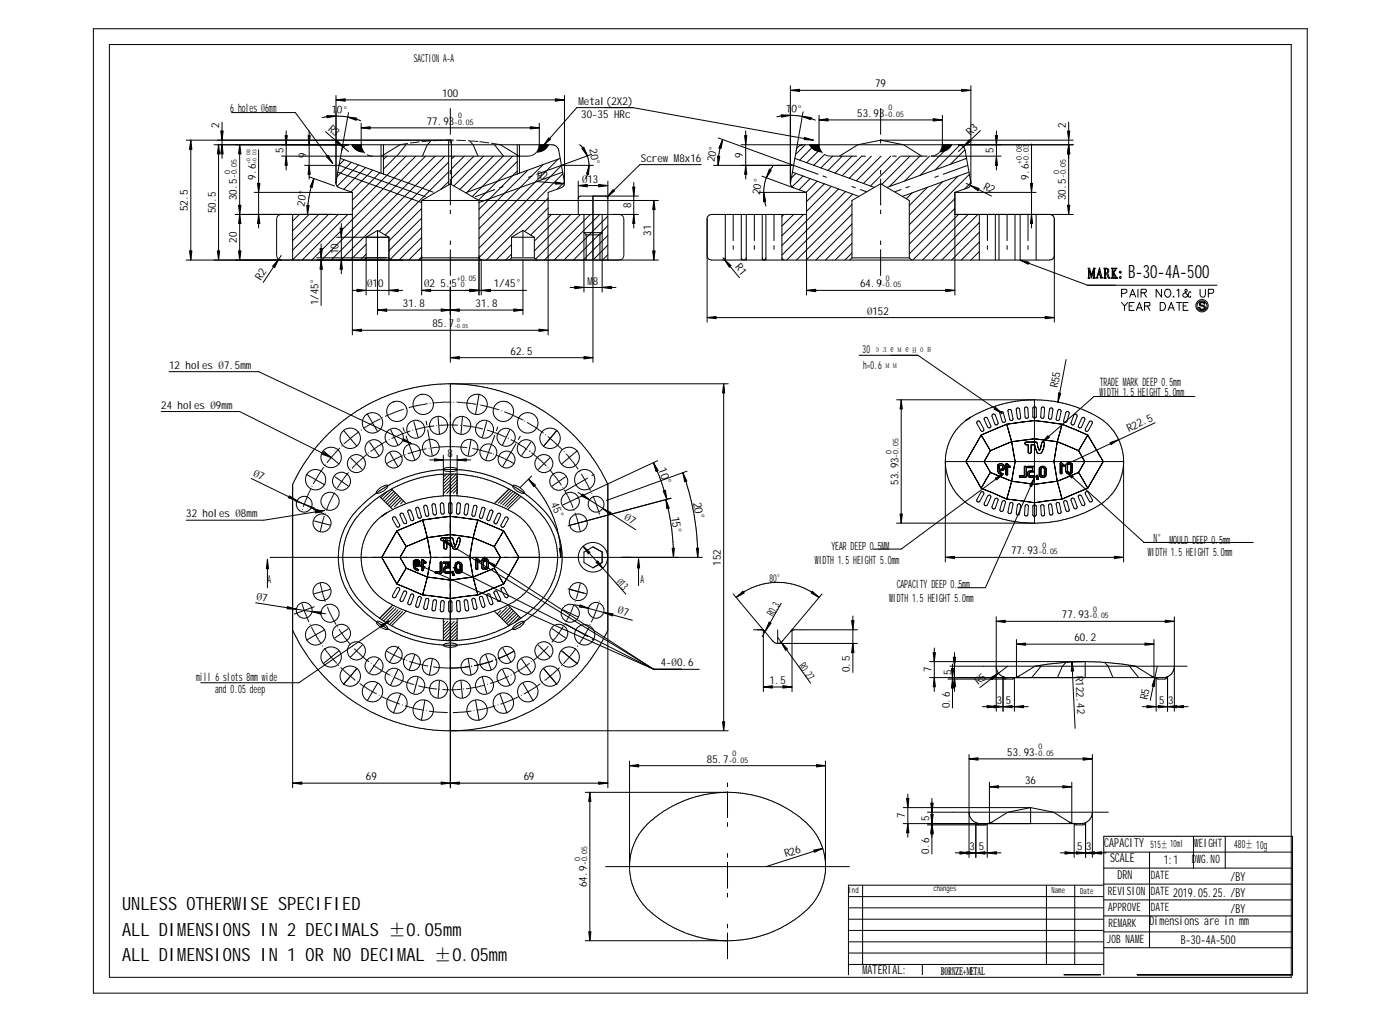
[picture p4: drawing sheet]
<svg xmlns="http://www.w3.org/2000/svg" width="322mm" height="235mm" viewBox="0 0 322 235" stroke-linecap="round" stroke-linejoin="round" font-family="sans-serif">
<defs><g id="words">
<g font-size="4.2">
<text x="259.8" y="64.1">B-30-4A-500</text>
<text x="28.1" y="209.5">UNLESS OTHERWISE SPECIFIED</text>
<text x="28.1" y="215.4">ALL DIMENSIONS IN 2 DECIMALS ±0.05mm</text>
<text x="28.1" y="221.3">ALL DIMENSIONS IN 1 OR NO DECIMAL ±0.05mm</text>
</g>
<g font-size="2.8">
<text x="254.3" y="194.9">CAPACITY</text>
<text x="255.7" y="198.6">SCALE</text>
<text x="257.4" y="202.3">DRN</text>
<text x="268" y="199">1:1</text>
<text x="283.4" y="202.7">/BY</text>
<text x="264.8" y="212.9">Dimensions are in mm</text>
<text x="283.4" y="210.1">/BY</text>
<text x="271.9" y="217.4">B-30-4A-500</text>
<text x="198.7" y="224.2">MATERIAL:</text>
</g>
<g font-size="2.7">
<text x="53" y="25.9">6 holes Ø6mm</text>
<text x="253.3" y="89">TRADE MARK DEEP 0.5mm</text>
<text x="151.6" y="108" transform="rotate(70 151.6 108)">10°</text>
<text x="154.6" y="118.9" transform="rotate(83 154.6 118.9)">15°</text>
<text x="159.7" y="115.8" transform="rotate(80 159.7 115.8)">20°</text>
<text x="141.7" y="134.1" transform="rotate(48 141.7 134.1)">Ø13</text>
<text x="45.2" y="156.7">mill 6 slots 8mmwide</text>
<text x="49.5" y="159.6">and 0.05 deep</text>
<text x="275" y="195">WEIGHT</text>
<text x="265" y="202.4">DATE</text>
<text x="274.5" y="198.7">DWG.NO</text>
<text x="255.2" y="206.1">REVISION</text>
<text x="255.2" y="209.8">APPROVE</text>
<text x="265" y="209.7">DATE</text>
<text x="265" y="206.1">DATE 2019.05.25. /BY</text>
<text x="255.3" y="213.4">REMARK</text>
<text x="254.9" y="217.1">JOB NAME</text>
</g>
<g font-size="2.6">
<text x="253.2" y="91.2">WIDTH 1.5 HEIGHT 5.0mm</text>
<text x="265.7" y="124.8">N° MOULD DEEP 0.5mm</text>
<text x="187.7" y="129.8">WIDTH 1.5 HEIGHT 5.0mm</text>
<text x="191.5" y="126.6">YEAR DEEP 0.5MM</text>
<text x="264.3" y="128">WIDTH 1.5 HEIGHT 5.0mm</text>
<text x="206.5" y="135.4">CAPACITY DEEP 0.5mm</text>
<text x="204.8" y="138.5">WIDTH 1.5 HEIGHT 5.0mm</text>
<text x="284.2" y="195.3">480± 10g</text>
</g>
<g font-size="2.5">
<text x="95.3" y="14.2">SACTION A-A</text>
<text x="101.8" y="22.3">100</text>
<text x="201.5" y="20.1">79</text>
<text x="50.5" y="29.4" transform="rotate(-90 50.5 29.4)">2</text>
<text x="75.4" y="29.8" transform="rotate(41 75.4 29.8)">R3</text>
<text x="76.2" y="25.9" transform="rotate(5 76.2 25.9)">10°</text>
<text x="98.3" y="28.8">77.93</text>
<text x="133.2" y="24.1">Metal(2X2)</text>
<text x="133.9" y="27.3">30-35 HRc</text>
<text x="180.9" y="25.8" transform="rotate(5 180.9 25.8)">10°</text>
<text x="197.4" y="26.9">53.93</text>
<text x="245.5" y="29.4" transform="rotate(-90 245.5 29.4)">2</text>
<text x="65.3" y="35.3" transform="rotate(-90 65.3 35.3)">5</text>
<text x="135.8" y="34.3" transform="rotate(80 135.8 34.3)">20°</text>
<text x="223.5" y="31.4" transform="rotate(-44 223.5 31.4)">R3</text>
<text x="228.9" y="35.3" transform="rotate(-90 228.9 35.3)">5</text>
<text x="58.9" y="41.4" transform="rotate(-90 58.9 41.4)">9.6</text>
<text x="70.6" y="36.3" transform="rotate(-90 70.6 36.3)">9</text>
<text x="123.6" y="41.2" transform="rotate(5 123.6 41.2)">R2</text>
<text x="147.6" y="37.2">ScrewM8x16</text>
<text x="164.5" y="37.4" transform="rotate(-80 164.5 37.4)">20°</text>
<text x="171.1" y="36.3" transform="rotate(-90 171.1 36.3)">9</text>
<text x="236.9" y="41.4" transform="rotate(-90 236.9 41.4)">9.6</text>
<text x="54.6" y="46.1" transform="rotate(-90 54.6 46.1)">30.5</text>
<text x="70.1" y="47.6" transform="rotate(-80 70.1 47.6)">20°</text>
<text x="134.1" y="42.1">Ø13</text>
<text x="145.3" y="47.9" transform="rotate(-90 145.3 47.9)">8</text>
<text x="175" y="45" transform="rotate(-80 175 45)">20°</text>
<text x="226.4" y="43.4" transform="rotate(27 226.4 43.4)">R2</text>
<text x="245.5" y="46.1" transform="rotate(-90 245.5 46.1)">30.5</text>
<text x="43.3" y="48.6" transform="rotate(-90 43.3 48.6)">52.5</text>
<text x="49.7" y="49.1" transform="rotate(-90 49.7 49.1)">50.5</text>
<text x="54.6" y="55.9" transform="rotate(-90 54.6 55.9)">20</text>
<text x="77.9" y="58.5" transform="rotate(-90 77.9 58.5)">10</text>
<text x="149.9" y="54.3" transform="rotate(-90 149.9 54.3)">31</text>
<text x="60.1" y="64.7" transform="rotate(-56 60.1 64.7)">R2</text>
<text x="135.3" y="65.5">M8</text>
<text x="169.2" y="61.6" transform="rotate(50 169.2 61.6)">R1</text>
<text x="73.3" y="70.3" transform="rotate(-90 73.3 70.3)">1/45°</text>
<text x="84.5" y="66.2">Ø10</text>
<text x="92.8" y="70.7">31.8</text>
<text x="97.7" y="66.2">Ø2</text>
<text x="101.5" y="66.2">5.5</text>
<text x="109.5" y="70.7">31.8</text>
<text x="113.7" y="66.2">1/45°</text>
<text x="198.1" y="66.2">64.9</text>
<text x="99.6" y="75.4">85.7</text>
<text x="199.7" y="72.4">Ø152</text>
<text x="117.6" y="81.7">62.5</text>
<text x="198.7" y="81.2">30 элеменов</text>
<text x="38.9" y="84.9">12 holes Ø7.5mm</text>
<text x="198.8" y="84.9">h=0.6мм</text>
<text x="243.6" y="89.4" transform="rotate(-79 243.6 89.4)">R55</text>
<text x="37.1" y="94.1">24 holes Ø9mm</text>
<text x="260" y="99.5" transform="rotate(-25 260 99.5)">R22.5</text>
<text x="103.1" y="105.2">8</text>
<text x="58.2" y="109.6" transform="rotate(26 58.2 109.6)">Ø7</text>
<text x="206.9" y="111.6" transform="rotate(-90 206.9 111.6)">53.93</text>
<text x="42.9" y="119.1">32 holes Ø8mm</text>
<text x="126.9" y="116" transform="rotate(68 126.9 116)">45°</text>
<text x="143.6" y="119.4" transform="rotate(33 143.6 119.4)">Ø7</text>
<text x="166" y="130.2" transform="rotate(-90 166 130.2)">152</text>
<text x="232.9" y="127.6">77.93</text>
<text x="61.6" y="134.3">A</text>
<text x="147.5" y="134.3">A</text>
<text x="177.2" y="134">80°</text>
<text x="59" y="138.1" transform="rotate(9 59 138.1)">Ø7</text>
<text x="142.2" y="141.2" transform="rotate(15 142.2 141.2)">Ø7</text>
<text x="178.1" y="142.2" transform="rotate(-61 178.1 142.2)">R0.3</text>
<text x="244.6" y="142.4">77.93</text>
<text x="247.4" y="147.6">60.2</text>
<text x="152.2" y="153.4">4-Ø0.6</text>
<text x="183.9" y="153.4" transform="rotate(54 183.9 153.4)">R0.27</text>
<text x="195.7" y="154.8" transform="rotate(-90 195.7 154.8)">0.5</text>
<text x="214.5" y="154.8" transform="rotate(-90 214.5 154.8)">7</text>
<text x="219.2" y="155.3" transform="rotate(-90 219.2 155.3)">5</text>
<text x="247.7" y="155.6" transform="rotate(87 247.7 155.6)">R122.42</text>
<text x="177.2" y="157.5">1.5</text>
<text x="225.3" y="157.7" transform="rotate(-37 225.3 157.7)">R5</text>
<text x="264.3" y="161.2" transform="rotate(-78 264.3 161.2)">R5</text>
<text x="218.7" y="163" transform="rotate(-90 218.7 163)">0.6</text>
<text x="229.6" y="162">3</text>
<text x="231.7" y="162">5</text>
<text x="267" y="162">5</text>
<text x="269.1" y="162">3</text>
<text x="84.3" y="179.6">69</text>
<text x="120.6" y="179.6">69</text>
<text x="162.8" y="175.6">85.7</text>
<text x="232" y="174">53.93</text>
<text x="236.1" y="180.5">36</text>
<text x="208.4" y="188.4" transform="rotate(-90 208.4 188.4)">7</text>
<text x="214" y="188.9" transform="rotate(-90 214 188.9)">5</text>
<text x="181" y="197.4" transform="rotate(-18 181 197.4)">R26</text>
<text x="214" y="196.6" transform="rotate(-90 214 196.6)">0.6</text>
<text x="223.3" y="195.7">3</text>
<text x="225.4" y="195.7">5</text>
<text x="248.1" y="195.7">5</text>
<text x="250.1" y="195.7">3</text>
<text x="135.2" y="204.3" transform="rotate(-90 135.2 204.3)">64.9</text>
<text x="216.7" y="224.6">BORNZE+METAL</text>
</g>
<text font-size="2.4" x="265" y="195.1">515± 10ml</text>
<g font-size="1.9">
<text x="195.5" y="205.5">Ind</text>
<text x="215" y="205.2">changes</text>
<text x="242.1" y="205.7">Name</text>
<text x="248.8" y="205.8">Date</text>
</g>
<g font-size="1.8">
<text x="104.6" y="28.8">-0.05</text>
<text x="105.5" y="27.2">0</text>
<text x="203.8" y="26.9">-0.05</text>
<text x="204.6" y="25.4">0</text>
<text x="53" y="40.1" transform="rotate(-90 53 40.1)">0</text>
<text x="54.6" y="41" transform="rotate(-90 54.6 41)">-0.05</text>
<text x="235.4" y="37.6" transform="rotate(-90 235.4 37.6)">+0.08</text>
<text x="236.9" y="37.6" transform="rotate(-90 236.9 37.6)">+0.03</text>
<text x="243.9" y="40.1" transform="rotate(-90 243.9 40.1)">0</text>
<text x="245.5" y="41" transform="rotate(-90 245.5 41)">-0.05</text>
<text x="105.2" y="64.6">+0.05</text>
<text x="204" y="64.6">0</text>
<text x="106.1" y="66.2">0</text>
<text x="203.1" y="66.2">-0.05</text>
<text x="205.4" y="104.5" transform="rotate(-90 205.4 104.5)">0</text>
<text x="206.9" y="105.3" transform="rotate(-90 206.9 105.3)">-0.05</text>
<text x="239.2" y="127.6">-0.05</text>
<text x="240.1" y="126.1">0</text>
<text x="250.9" y="142.4">-0.05</text>
<text x="251.8" y="140.8">0</text>
<text x="239.2" y="172.5">0</text>
<text x="167.9" y="175.6">-0.05</text>
<text x="168.7" y="174">0</text>
<text x="238.3" y="174">-0.05</text>
<text x="133.6" y="198.3" transform="rotate(-90 133.6 198.3)">0</text>
<text x="135.2" y="199.2" transform="rotate(-90 135.2 199.2)">-0.05</text>
</g>
<g font-size="1.3">
<text x="57.7" y="37.6" transform="rotate(-90 57.7 37.6)">+0.08</text>
<text x="59.1" y="37.6" transform="rotate(-90 59.1 37.6)">+0.03</text>
<text x="104.6" y="75.5">-0.05</text>
<text x="105.3" y="74.1">0</text>
</g>
</g></defs>
<g fill="none" stroke="#000" stroke-width=".23">
<path d="M21.5 6.6v222.1h279.6M21.5 6.6h279.6M25.2 10.3h272.2v214.7h-272.2zM182 19.7v22.6M223.6 19.7v22.5M301.1 6.6v222.1M42.9 32.3h60.8M43.9 32.3v27.6M49.3 33.3h77.8l1 .4 .6 .9 1.3 7.4M50.3 33.3v26.6M51.1 28.1v8.4M53.3 25.9h14.7l8.6 11.7"/>
<path d="M55.2 33.3v26.6M59.6 34.5v18M64.9 36h20.9M65.9 30.2v8.9M70.1 38.1h8M71.2 30.2v11M74.3 27.1a14.8 14.8 0 0 1 8.8 .7M75 30.3l5.3 4.6M77.4 22v20.4l.1 .3 .6 .5 3.1 1.1M77.4 23h52.6M77.8 39.6l19.4 7.1M78.4 36.5l21.4 7.8"/>
<path d="M78.7 34.6l-1.3 7.4M79.3 36.8l-1.2 1.1M80.3 33.3l-1.1 .4-.5 .9M80.3 25.9l-1.6 8.7M80.9 37.4l-3.3 3.3M81.1 33.3l.4 .7a2.77 2.77 0 0 0 2.2 1M82.5 38l-4.9 4.9M83.2 29.4h41M83.2 28.4v4.9M84.2 38.6l-5 5M85.8 39.2l-5 5M87.5 39.8l-6.3 6.3"/>
<path d="M87.8 33.3v6.6M88.3 33.3v6.8M89.1 36l-.8 .7M91.3 36l-3 3M93.5 36l-12.3 12.3M95.8 36l-24 23.9M98 36l-24 23.9M100.2 36l-23.9 23.9M102.4 36l-23.9 23.9M103.3 32.3v10.3M103.3 37.3l-16 16M103.3 39.6l-14.6 14.5"/>
<path d="M104 32.3v10.2M104.7 36l-.6 .5M106.9 36l-2.8 2.8M109.1 36l-5 5M111.4 36l-6.9 6.8M113.6 36l-7.7 7.6M115.9 36l-8.5 8.5M118.1 36l-9.3 9.3M119.1 33.3v6.8M119.1 39.4l-8.8 8.8M119.1 37.2l-8.9 8.9M119.6 33.3v6.6"/>
<path d="M121.5 39.2l-11.2 11.2M124.2 28.4v4.9M125.1 37.9l-14.8 14.7M126.3 33.3l-.4 .7a2.77 2.77 0 0 1-2.2 1M128.6 36.6l-18.3 18.3M129 36.5l-21.4 7.8M129.3 38.1l-19 19M129.6 39.6l-19.4 7.1M130 22v20.4l-.1 .3-.6 .5-3.1 1.1v32.8M133.5 33.3a6.3 6.3 0 0 1 1.4 7.8M136.3 35.5l-7 2.6h7.4M145.8 24.8l41.5 7.5"/>
<path d="M145.8 24.8h-13l-7.6 8.7M161.5 37.9h-14.1l-7.5 7.4M165.4 31.8l17.4 6.3h-18.5M166.5 32.1l-.7 2.2-.4 3.8M170.7 33.3h76.5M171.7 30.2v11M178 38.2a10 10 0 0 0-1.6 9.2M178.9 26.9a15.3 15.3 0 0 1 7.3 .2l1.6 .6M182 20.8h41.6M182.5 39.6l15.3 5.6M183 36.5l18.4 6.7M183.3 39.9l-1.1 1.1"/>
<path d="M183.4 34.6l-1.3 7.5M184.9 33.3l-.7 .2a1.37 1.37 0 0 0-.8 1.1M185 25.8l-1.6 8.8M185.5 33.3l-2.3 2.3M186.5 33.3l.5 .7M187 34l1 .7 1.2 .2M187 34l-2.9 2.9M188.4 34.9l-2.6 2.6M188.6 27.6h28.4M188.6 26.6v6.7M189.9 35.6l-2.5 2.5M191.8 36l-2.7 2.7"/>
<path d="M194 36l-3.3 3.3M196.2 36l-3.9 3.8M198.5 36l-4.5 4.4M200.7 36l-5.1 5M202.8 32.3h44.4M202.9 36l-5.7 5.6M205.1 36l-6.2 6.2M207.4 36l-6.9 6.8M209.6 36l-6.5 6.4M211.8 36l-6.9 6.9M214.1 36l-5.7 5.7M214.4 36h16.1"/>
<path d="M217 26.6v6.7M217.5 34.8l-5.6 5.6M219.2 33.3a2.94 2.94 0 0 1-2.7 1.6M220.7 33.3l.4 .1M221.1 33.4l.9 .6 .3 .6 1.3 7.5-1.4 1.4M221.1 33.4l-5.7 5.7M222.2 34.5l-3.3 3.3M222.6 36.4l-.2 .1M222.6 36.5l-18.3 6.7M223.2 39.6l-15.4 5.6M225.8 30.1l-5.1 4.8M229.5 30.2v8.9"/>
<path d="M237.6 33.2v19.3M246.1 28.1v21.3M42.9 59.9h108.7M54.2 49.4h27M58.5 44.3h22.7M64.8 58.8l-4.2 6.2M67.4 49.4v10.5M69 49.4l-1.6 1.5M71.2 49.4l-3.8 3.7M71.3 40.7l5.7 2.1M72.3 41.1l-.5 1.6-.7 2.9-.3 3.8M72.9 59.4h16.7l.5 .5"/>
<path d="M73.4 49.4l-6 6M74 56.2v14.1M75.6 49.4l-8.2 8.2M77.6 54.6h12M77.9 49.4l-10.5 10.4M78.6 51.4v11.6M80.1 49.4l-10.5 10.5M81.2 44.3v32.8M84.3 59.4l-.5 .5M84.3 56.3l-3.6 3.6M84.3 58.5l-1.3 1.4M87 53.1l-2.7 1.5v13.3"/>
<path d="M87 53.1v19.3M87 53.1l2.6 1.5M89.6 54.6v13.3M96.6 59.9l.5-.5h13.2l.5 .5v8M97.1 46.2h54.5M97.1 46.2l6.6-3.9 6.6 3.9v21.7M97.1 46.2v21.7M97.1 48l-7.5 7.5M97.1 50.2l-7.5 7.5M97.1 52.5l-7.2 7.2M97.1 54.7l-5.2 5.2M97.1 56.9l-3 3"/>
<path d="M97.1 59.2l-.7 .7M103.3 41.8l-1.8 1.8M117.8 59.4h5.3M117.8 54.6h5.3M117.8 54.6v4.8M117.8 59.4l-.5 .5M117.8 54.6l2.6-1.5 2.7 1.5M117.8 56.3l-3.6 3.6M117.8 58.5l-1.3 1.4M120.4 59.9v12.5M123.1 54.6v4.8M123.1 59.4l.5 .5"/>
<path d="M123.5 41.8l6.5 .5M126.2 49.4h13.8M126.2 45.6l-14.2 14.3M126.2 47.9l-5.4 5.4M127 49.4l-4.8 4.7M129.2 49.4l-6.1 6.1M129.6 40l-19.3 19.3M130 41.9l-1.6 1.6M131.4 49.4l-8.3 8.4M133.2 42.7h6.8M133.2 41.7v7.7M133.7 49.4l-10.3 10.3"/>
<path d="M134.5 49.4v17.8M135 54.1l-.5-.5h4.2l-.5 .5M135 54.1v5.8M135 54.1h3.2M135.9 49.4l-10.5 10.5M136.6 45.2v38.2M138.1 49.4l-10.5 10.5M138.2 54.1v5.8M138.7 49.4v17.8M139.5 45.1l.5 .3v.3M140 41.7v18.2M140 49.8l-10.1 10.1"/>
<path d="M140 52l-7.9 7.9M140 54.2l-5.7 5.7M140 56.4l-3.4 3.5M140 58.6l-1.2 1.3M141.3 49.4h5.7M146 42v10.5M147 45.1h-13.3l-.5 .3v.3M150.6 46.2v13.7M162.9 58.8a1.01 1.01 0 0 0 1 1.1h77.9a1.02 1.02 0 0 0 1-1.1M166.5 59.4l3.8 4.5M167 59.4l-.1 .3-.4 .2M167 49.4v10.5"/>
<path d="M170.7 59.4l.2 .3 .3 .2M170.7 49.4v10.5M171.9 59.4l-.2 .3-.3 .2M171.9 49.4v10.5M174.8 44.3h11M175.5 40.6l7.3 2.6M175.6 59.4l.1 .3 .4 .2M175.6 49.4v10.5M176.4 59.4l-.1 .3-.4 .2M176.4 49.4v10.5M180.1 59.4l.2 .3 .3 .2M180.1 49.4v10.5"/>
<path d="M180.6 49.4l-.5 .4M182 42.3l.4 .7 .4 .2M182.1 41.9l-.1 .4M182.8 43.2l3 1.1M182.8 49.4l-2.7 2.6M185 40.5l-2.6 2.5M185 49.4l-4.9 4.9M185.8 49.4h-21.9a1.01 1.01 0 0 0-1 1v23.8M185.8 44.3v23.6M186.6 41.1l-2.6 2.6M188.2 41.7l-2.5 2.6M189.9 42.3l-4.1 4.1"/>
<path d="M191.5 42.9l-5.7 5.8M193.1 43.5l-13 13M194.8 44.1l-14.7 14.6M196.2 59.4v-13.2l6.6-3.9 6.6 3.9v13.2M196.2 59.4l-.5 .5M196.2 59.4h13.2M196.2 47.1l-12.8 12.8M196.2 49.3l-10.5 10.6M196.2 51.6l-8.3 8.3M196.2 53.8l-6.1 6.1M196.2 56l-3.8 3.9M196.2 58.3l-1.6 1.6"/>
<path d="M196.4 44.7l-15.2 15.2M202.8 47h.1M209.4 59.4l.6 .5M210.1 44.4l-1.4 1.3M213.6 43.1l-4.2 4.2M217.1 41.8l-7.7 7.7M219.9 49.4h27.3M219.9 44.3h18.7M219.9 44.3v23.6M219.9 45.7l-10.5 10.5M219.9 48l-10.5 10.4M220.6 40.6l-11.2 11.1"/>
<path d="M220.8 49.4l-10.6 10.5M222.5 42.2l5.8 2.9M223 49.4l-10.5 10.5M223.3 40.1l-13.9 13.9M223.6 41.9a1.07 1.07 0 0 1-.7 1.3l-3 1.1M225.2 49.4l-10.5 10.5M225.6 49.4v10.5M225.6 51.2l-8.7 8.7M225.6 53.5l-6.4 6.4M225.6 55.7l-4.2 4.2M225.6 57.9l-2 2M229.2 49.4v10.5"/>
<path d="M230.1 49.4v10.5M233.8 49.4v10.5M234.9 49.4v10.5l15.6 5.8h29.8M238.6 49.4v10.5M241.8 49.4a1.01 1.01 0 0 1 1 1v23.8M81.2 76h45M81.2 66.9h11.6M87 71.4h33.4M97.1 66.9h24.2M103.7 66.1v17.3M131.3 66.2h10.6M162.9 73.1h79.9"/>
<path d="M185.8 66.9h34.1M250.6 61.7h.4l.4 1.7 .5-1.7h.4l-.2 .2v2l.2 .2h-.6l.2-.2v-1.7l-.5 1.8-.6-1.8v1.6l.2 .3h-.4l.1-.2v-2zM253.2 62.3l.1 .9h-.4zM253.2 61.7l.7 2.3h-.5l.1-.1-.1-.6h-.5l-.2 .5 .2 .2h-.5l.2-.2zM254.2 61.7l.8 .1 .4 .3v.4l-.3 .4 .6 1.2h-.4l-.5-1.1h-.2v.8l.2 .3h-.6l.2-.2v-2zM254.6 61.9a.44 .44 0 0 1 .6 .5 .44 .44 0 0 1-.6 .4zM255.9 61.7h.6l-.2 .2 .1 .9 .5-.9-.2-.2h.6l-.8 1.1 .6 1.1 .3 .2h-.6l.1-.3-.5-.9v1l.1 .2h-.6l.3-.2v-2zM257.9 62.5h.3a.23 .23 0 0 1-.1 .3 .23 .23 0 0 1-.3 0zM258.3 69.7l.7 .8 .7-.8M258.3 67.5h.8l.4-.2v-.6l-1.2-.1v1.8M259 70.5v1M260.1 70.5h.6"/>
<path d="M260.2 68.4l.7-1.8 .7 1.8M260.5 67.8h.8M261.2 69.7h-1.1v1.8h1.1M261.7 71.5l.7-1.8 .7 1.8M262 70.9h.9M262.1 66.6v1.8M262.8 67.4l1-.1 .2-.2-.1-.4-1.1-.1v1.8M263.4 67.4l.6 1M263.6 70.5l1.2-.1v-.6v-.1h-1.2v1.8M264.2 70.5l.6 1M267.2 69.7h.6a.95 .95 0 0 1 .7 .9 .95 .95 0 0 1-.7 .9h-.6zM267.5 66.6v1.8l-1.2-1.8v1.8"/>
<path d="M268.4 66.8l.2-.2a.92 .92 0 0 1 1.1 .9 .92 .92 0 0 1-1 .9l-.1-.1a1.05 1.05 0 0 1-.2-1.5zM269 71.5l.7-1.8 .8 1.8M269.2 70.9h1M270.3 68.2l-.1 .1h.2M271 69.7h1.2M271.1 66.9l.4-.3v1.8M271.6 69.7v1.8M272.5 70.5h.7M273.6 69.7h-1.1v1.8h1.1M274.2 67.3v-.1a.97 .97 0 0 0-.7 .9 .6 .6 0 0 1-.6 .4 .6 .6 0 0 1-.5-.5l.1-.3 .9-.7-.1-.4h-.3l-.1 .2 .2 .7 .6 .8 .5 .1v-.2M276.4 69.6l.8-.1 .3 .5h-.2l-.2-.3-.7 .2a.81 .81 0 0 0 1 .5 .52 .52 0 0 1 .2 .6 .52 .52 0 0 1-.5 .4l-.6-.1-.4-.5h.3l.3 .4 .5-.1 .2-.3-1-.4a.47 .47 0 0 1 0-.8zM276.4 66.6v1.2a.61 .61 0 0 0 .6 .6 .61 .61 0 0 0 .6-.6v-1.2"/>
<path d="M278.3 67.5l1.1-.1 .1-.2-.1-.5-1.1-.1v1.8M37.1 94.8h18.1l21.1 10.5M38.9 85.6h20.7l35.1 16.5M103.7 88.4v93M103.7 82.4h32.9M104.6 88.4h.5M105.5 88.4a41 41 0 0 1 12 2.4l2.1 .9a41.2 41.2 0 0 1 9.3 5.6l3.7 3.4 2.7 3.1 3 4.5 1.7 3.3v69.8M166.7 88.4v79.8M167.7 88.4h-64.9a42 42 0 0 0-12.9 2.4l-2.1 .9a41.2 41.2 0 0 0-9.4 5.6l-3.3 3.1-3 3.4-3.1 4.5-1.6 3.3v69.8M197.9 81.8h13.5l19.4 13.4M206.5 92h32l2.5 .2 5 .9 2 .6 3.1 1.4a13.1 13.1 0 0 1 6.4 5.8 11.5 11.5 0 0 1 1.3 5.2v23.3M207.6 92v28.5"/>
<path d="M222.4 96.8l1.2-.7-1.2 .7M225 97.1l.3-.2 .4 .2 .9 1.6-.1 .5-.2 .1-.4-.2-.9-1.6zM226.7 96.2a.39 .39 0 0 1 .7 .1l.8 1.7a.39 .39 0 0 1-.2 .5 .39 .39 0 0 1-.5-.2l-.8-1.7zM228.6 99l-2.6 1.2 2.6-1.2M228.6 95.4l.2-.1 .4 .3 .7 1.7a.41 .41 0 0 1-.3 .5 .41 .41 0 0 1-.5-.2l-.6-1.7zM230.3 95l.4-.3 .4 .3 .5 1.8-.2 .4h-.4l-.2-.2zM231.9 97.7l3.6-.5-3.6 .5M231.9 97.7l-3.3 1.3 3.3-1.3M232.3 94.3h.5l.1 .2 .4 2.1a.4 .4 0 0 1-.4 .2 .4 .4 0 0 1-.4-.3l-.3-1.8zM232.4 99.5l-.5-1.8 .5 1.8M234.2 94a.41 .41 0 0 1 .6 .2l.3 1.9-.2 .4h-.3l-.3-.3-.2-1.8zM235.5 97.2l2.8-.4-2.8 .4"/>
<path d="M236 93.9l.4-.2 .2 .1 .3 2.1a.38 .38 0 0 1-.4 .4 .38 .38 0 0 1-.4-.4zM236.8 92.1l-3 .3-2.4 .5-2.9 .8-3.1 1.4a13.1 13.1 0 0 0-6.4 5.8 11.5 11.5 0 0 0-1.3 5.2v23.3M237.9 93.8a.41 .41 0 0 1 .5-.2 .41 .41 0 0 1 .3 .4v1.9a.4 .4 0 0 1-.4 .4 .4 .4 0 0 1-.4-.4zM238 92l-.4 .1M239.9 93.9a.39 .39 0 0 1 .4-.2 .39 .39 0 0 1 .3 .4l-.1 1.8-.1 .3-.5 .1-.2-.4zM241 97.2l-2.7-.4 2.7 .4M241.8 94.1l.3-.2 .4 .3-.3 2-.3 .3-.4-.2v-.2zM243.8 94.3h.4l.2 .4-.4 1.8-.3 .3-.5-.2v-.2zM244.1 99.5l.5-1.8-.5 1.8M244.6 97.7l3.3 1.3-3.3-1.3M244.6 97.7l-3.6-.5 3.6 .5M245.5 82.8l-1.8 9.8"/>
<path d="M245.6 94.8l.3-.1 .4 .3-.6 2a.4 .4 0 0 1-.4 .3 .4 .4 0 0 1-.3-.5zM247.4 95.4l.2-.1a.39 .39 0 0 1 .5 .6l-.7 1.7a.4 .4 0 0 1-.5 .2 .4 .4 0 0 1-.2-.5zM247.9 99l2.6 1.2-2.6-1.2M249.3 96.1a.42 .42 0 0 1 .6 .5l-.8 1.7-.2 .2-.4-.1-.1-.4zM251 97h.5v.5l-.8 1.6-.5 .2-.2-.1v-.4zM266 97.3l-19.1 9M275.2 91.3h-23.2l-12.1 10.6M57.9 110.2l16.6 8.1M74.7 117.5l-14 2.3h-17.8M86.7 113.5l3.3-2 3-1.4a29.6 29.6 0 0 1 9.4-2h2.5a29.6 29.6 0 0 1 9.5 2l3 1.4 3.2 2 2.3 1.8 2.2 2a15.4 15.4 0 0 1 3.6 6.1M86.7 113.5l-2.2 1.8-2.2 2a15.7 15.7 0 0 0-4.3 12.3 15.9 15.9 0 0 0 4 9.4l2.1 2.1 2.6 2M86.9 113l.8-.8 1-.5 .6 .1v.2a2.82 2.82 0 0 1-2.6 1.5v-.2z"/>
<path d="M87.4 114.3l3.1 3M87.9 118.9l1.1-.8-1.1 .8M89.2 113.2l-1.5 1.4M90.2 112.6l3.4 3.4M90.3 112.7l-2.2 2.2M90.5 117.3a11.9 11.9 0 0 0-6.5 15.3l1.1 2.2a12.2 12.2 0 0 0 5 4.3l3.5 1.6M90.5 119.1l.2-.1 .4 .2 .9 1.6-.1 .5-.2 .1-.4-.2-.9-1.6zM90.7 113.1l-2.2 2.2M91.1 113.5l-2.2 2.2M91.4 113.8l-2.2 2.3M91.8 114.2l-2.2 2.3M92.2 114.6l-2.2 2.2"/>
<path d="M92.2 118.3a.4 .4 0 0 1 .7 0l.7 1.7v.5l-.3 .1-.4-.2-.7-1.7zM92.5 114.9l-1.7 1.8M92.9 115.3l-.6 .7M93.6 116l3.2-1.1a29.1 29.1 0 0 1 11.7-.4l2.9 .7 2.4 .8M93.6 116l-3.1 1.3M94 117.5a.4 .4 0 0 1 .7 .2l.6 1.7-.1 .4-.2 .1-.4-.3-.7-1.7zM95.9 116.9l.2-.1 .4 .3 .5 1.7a.4 .4 0 0 1-.3 .5 .4 .4 0 0 1-.4-.2l-.5-1.8zM97.3 119.7l3.6-.5-3.6 .5M97.3 119.7l-3.3 1.4 3.3-1.4M97.7 116.4a.44 .44 0 0 1 .7 .2l.4 1.8-.2 .4-.3 .1-.3-.3-.4-1.8zM99 105.9h9.4M99.7 116a.41 .41 0 0 1 .6 .3l.2 1.8a.41 .41 0 0 1-.3 .5 .41 .41 0 0 1-.5-.3l-.2-1.9z"/>
<path d="M100.9 119.2l2.8-.3-2.8 .3M101.6 115.8l.5 .1 .1 .2 .1 1.9-.2 .4h-.3l-.3-.4-.1-1.8zM102.1 104.8v9.4M102.2 107.9a3.7 3.7 0 0 1 3 0l.1 .2-.1 .2a3.7 3.7 0 0 1-3 0l-.1-.2zM102.9 109.1l-.8 .8M103.5 115.8a.38 .38 0 0 1 .4-.1 .38 .38 0 0 1 .2 .4v1.8a.39 .39 0 0 1-.3 .4 .39 .39 0 0 1-.4-.2l-.1-2zM103.6 109.1l-1.5 1.5M104.4 109.1l-2.3 2.3M105.1 109.1l-3 3M105.3 104.8v9.4M105.3 109.7l-3.2 3.2M105.3 110.5l-3.2 3.1"/>
<path d="M105.3 111.2l-2.4 2.4M105.3 111.9l-1.7 1.7M105.3 112.7l-.9 .9M105.3 113.4l-.2 .2M105.3 115.9l.2-.1a.42 .42 0 0 1 .5 .4l-.2 2a.4 .4 0 0 1-.4 .2 .4 .4 0 0 1-.3-.4zM106.5 119.2l-2.8-.3 2.8 .3M107.3 116.1l.4-.1 .2 .4-.2 1.9-.3 .3-.3-.1-.2-.4zM109.2 116.4l.1-.1a.4 .4 0 0 1 .6 .5l-.5 1.8-.1 .2h-.4l-.2-.4zM110.1 119.7l3.3 1.4-3.3-1.4M110.1 119.7l-3.6-.5 3.6 .5M111 116.9a.42 .42 0 0 1 .7 .2l-.5 2-.5 .3-.3-.6zM112.8 117.7l.4-.3 .3 .3-.6 1.9-.4 .3-.4-.3z"/>
<path d="M113.8 116l3.1 1.3M114.6 118.4l.4-.3 .3 .4-.8 1.9a.4 .4 0 0 1-.5 .2 .4 .4 0 0 1-.2-.6zM116.3 119.2l.4-.2 .4 .4-.1 .2-.9 1.6-.4 .2-.2-.1-.1-.5zM116.9 117.3a11.9 11.9 0 0 1 6.5 15.3l-1.1 2.2a12.2 12.2 0 0 1-5 4.3l-3.5 1.6M117.2 112.6l-3.4 3.4M117.3 112.6l-3.1 3M117.7 112.9l-2.9 2.9M118.1 111.8l.2-.1a3.4 3.4 0 0 1 2.4 1.6v.2l-.2 .1a2.83 2.83 0 0 1-2.4-1.8zM118.2 113.1l-2.9 2.9M118.7 113.4l-2.9 2.9M119.1 113.7l-2.8 2.9M119.5 114l-2.7 2.8"/>
<path d="M120 114.3l-3.1 3M121.7 110.3a25.9 25.9 0 0 1 7 13.1M122.5 109.6l-2.7 2.7M133.1 113.4l13.3 8.6M150.5 106.5l1.7 4.2 1.4 4.2M151.5 106.1l-18.8 8.7M153.4 115l1.3 6.6 .4 4.2v2.5M154.6 114.7l-20.1 5.4 19.9-5.4M157.3 108.9l1.6 5.1 1.1 5.3a56.6 56.6 0 0 1 .7 9M158.2 108.5l-18.5 6.7M217.7 106.5a12.3 12.3 0 0 0 8.1 11.1 28.5 28.5 0 0 0 11.4 2.8l.4 .1M222.5 106.3l2-3.5-2 3.5"/>
<path d="M222.5 106.3l2 3.4-2-3.4M224.5 102.8l1.5-2.6-1.5 2.6M224.5 109.7l1.5 2.7-1.5-2.7M225.9 113.4l.4-.2 .3 .4-.9 1.8a.39 .39 0 0 1-.6 .1 .39 .39 0 0 1-.1-.5zM226 100.2l1.2 2-1.2-2M226 112.4l1.2-2.1-1.2 2.1M226.7 106.3l.8-1.4-.8 1.4M226.7 106.3l.8 1.3-.8-1.3M227.2 102.2l.9 1.6-.9-1.6M227.2 110.3l.9-1.5-.9 1.5M227.5 104.9l.6-1.1-.6 1.1M227.5 107.6l.6 1.2-.6-1.2"/>
<path d="M227.5 114.2l.4-.2 .3 .3-.8 1.9a.4 .4 0 0 1-.5 .2 .4 .4 0 0 1-.2-.5zM228.1 103.8l2.7-1.2-2.7 1.2M228.1 108.8l2.7 1.1-2.7-1.1M228.6 113.5l-2.6-1.1 2.6 1.1M229.3 114.7l.4 .1 .2 .4-.8 1.9a.42 .42 0 0 1-.5 0 .42 .42 0 0 1-.1-.5zM229.7 108.2l.1 .2-.1-.2M229.7 108v.2v-.2M229.7 107.3v.7v-.7M229.7 107.2v.1v-.1M229.8 108.4l.1 .2-.1-.2M229.8 107.1l-.1 .1 .1-.1M229.9 108.6l.1 .2-.1-.2"/>
<path d="M229.9 106.9l-.1 .2 .1-.2M230 108.8l.1 .1-.1-.1M230 106.9h-.1h.1M230.1 108.9l.2 .2-.2-.2M230.1 107.2h.1M230.1 107.3h.1M230.1 108v-.7v.7M230.1 108h.1M230.1 108.3h.5h-.5M230.2 108.4l-.1-.1 .1 .1M230.2 106.8l-.2 .1 .2-.1M230.2 107.2h.1"/>
<path d="M230.3 108.5h.1M230.3 109.1h.1h-.1M230.3 108.6h.1M230.3 107.2h.1M230.3 106.8h-.1h.1M230.3 107.2h.3h-.3M230.4 108.8l-.1-.2 .1 .2M230.4 109.1l.1 .2-.1-.2M230.5 108.9l-.1-.1 .1 .1M230.5 108.9h.1M230.5 109.3h.2h-.2M230.6 108.9h.1"/>
<path d="M230.6 109h.1M230.6 106.8h-.3h.3M230.6 108.3h.2h-.2M230.6 108h-.5h.5M230.6 107.2h.1M230.7 108h.1M230.7 109h.1M230.7 109.3h.1M230.7 107.2h.1M230.8 109h.1M230.8 109.3h.1M230.8 108h.1"/>
<path d="M230.8 107.2h.1M230.8 106.8h-.2h.2M230.8 108.3h.1h-.1M230.8 102.6l2.2-.9-2.2 .9M230.8 109.9l2.2 .9-2.2-.9M230.8 109.1h.1M230.9 109.1h.1M230.9 109.3h.1M230.9 107.9h.1M230.9 107.8v.1v-.1M230.9 107.3v.5v-.5M230.9 107.3h.1"/>
<path d="M230.9 109.2h.1M230.9 106.9l-.1-.1 .1 .1M230.9 108.3l.2-.1-.2 .1M231 115.3h.4l.2 .5-.5 1.7-.4 .3-.4-.3v-.2zM231.1 109.1l-23.5 17.3h-6.5M231.1 106.9h-.2h.2M231.1 108.2l.1-.1-.1 .1M231.2 107.1l-.1-.2 .1 .2M231.2 108.1h.1M231.2 107.2v-.1v.1M231.2 108l.1-.2-.1 .2M231.3 107.3l-.1-.1 .1 .1"/>
<path d="M231.3 107.8v-.5v.5M231.7 106.9v2.3v-2.3M231.7 106.9h.1M231.7 109.3h.1M231.7 109.2h.1M231.7 106.8h.1M231.8 106.8h.1M231.8 109.3h.1M231.9 114.9l-3.3-1.4 3.3 1.4M231.9 114.9l3.6 .4-3.6-.4M231.9 106.8h.1M231.9 109.3h.1"/>
<path d="M232 106.8h.1M232 109.3h.1M232.1 107.3l.2 .3-.2-.3M232.1 109.2v-1.9v1.9M232.1 109.2h.1M232.1 109.3h.1M232.3 107.6h.1M232.4 113.1l-.5 1.8 .5-1.8M232.4 107.6h.1M232.5 107.6h.1M232.6 107.3l-.6-.5 .6 .5M232.6 107.6h.1"/>
<path d="M232.6 107.4h.1M232.6 107.5h.1M232.6 115.8a.41 .41 0 0 1 .5-.1 .41 .41 0 0 1 .2 .5l-.4 1.8a.39 .39 0 0 1-.4 .3 .39 .39 0 0 1-.3-.5zM233 101.7l.4 2.5-.4-2.5M233 110.8l.4-2.5-.4 2.5M233 101.7l-.6-2.2 .6 2.2M233 110.8l-.6 2.3 .6-2.3M233.4 104.2l.4 2.1-.4-2.1M233.4 108.3l.4-2-.4 2M234.4 116.1a.39 .39 0 0 1 .4-.1 .39 .39 0 0 1 .3 .4l-.3 1.9-.1 .2h-.4l-.2-.3zM234.8 109.8h.1M234.8 109.7h.1"/>
<path d="M234.8 109.9h.1M234.9 109.9h.1M234.9 109.6h.1M234.9 109.9h1.2h-1.2M235.3 101.4l-2.3 .3 2.3-.3M235.3 111.1l-2.3-.3 2.3 .3M235.5 115.3l2.8 .5-2.8-.5M235.9 109.6h-1h1M235.9 107.5v2.1v-2.1M235.9 107.5h.1M236 107.5h.1M236 107.4h.1"/>
<path d="M236.1 107.4h.1M236.1 102.2v-.3v.3M236.1 101.9l.2-.1-.2 .1M236.1 102.3v-.1v.1M236.1 116.3l.2-.1a.4 .4 0 0 1 .6 .4l-.2 2a.39 .39 0 0 1-.5 .2 .39 .39 0 0 1-.2-.4zM236.2 107.4h.1M236.3 107.4h.1M236.3 109.9h.1M236.3 107.5h.1M236.3 109.8h.1M236.3 101.8h.1M236.3 109.7v-2.2v2.2"/>
<path d="M236.3 102.4l-.2-.1 .2 .1M236.3 101.8h2h-2M236.3 102.4h.5h-.5M236.6 107.5h.1M236.6 109.2l.1 .2-.1-.2M236.6 109v.2v-.2M236.7 107.6h.1M236.7 107.5h.1M236.7 107.4h.1M236.7 109.4l.1 .2-.1-.2M236.7 108.9l-.1 .1 .1-.1M236.7 107.7h.1"/>
<path d="M236.8 107.7h.1M236.8 107.4h.1M236.8 109.6l.1 .1-.1-.1M236.8 108.7l-.1 .2 .1-.2M236.8 107.7h1h-1M236.8 104.1v-1.7v1.7M236.8 104.2h.1M236.9 109.7l.2 .1-.2-.1M236.9 108.5l-.1 .2 .1-.2M236.9 104.3l-.1-.1 .1 .1M237 109h.1M237 109.2v-.2v.2"/>
<path d="M237.1 108.9h.1M237.1 109.3h.1M237.1 109.8l.1 .1-.1-.1M237.1 108.4l-.2 .1 .2-.1M237.1 109.4h.1M237.2 108.8v-.1v.1M237.2 109.5h.1M237.2 104.4l-.3-.1 .3 .1M237.2 108.7h.1M237.2 109.9h.2h-.2M237.2 108.4h-.1h.1M237.3 108.7l.1-.1-.1 .1"/>
<path d="M237.3 109.6h.1M237.4 108.3l-.2 .1 .2-.1M237.4 104.3l-.2 .1 .2-.1M237.4 108.6h.6h-.6M237.4 109.6h-.1h.1M237.4 109.9h.6h-.6M237.5 104.1v-1.7v1.7M237.5 104.1l-.1 .2 .1-.2M237.5 102.4h.8h-.8M237.8 108.3h-.4h.4M237.8 107.7v.6v-.6M237.9 116.4l.2-.1a.4 .4 0 0 1 .6 .3l-.1 2.1a.41 .41 0 0 1-.4 .2 .41 .41 0 0 1-.3-.4z"/>
<path d="M238 107.4h-1.2h1.2M238 108.6h.1M238 109.6h-.6h.6M238 109.9h.1M238.1 109.6h.1M238.1 109.9h.1M238.1 107.4h.1M238.1 108.6h.1M238.2 107.5h.1M238.2 108.6h.1M238.2 109.7h.1M238.2 109.8h.1"/>
<path d="M238.2 109.9h.1M238.2 108.5v-1v1M238.3 101l-3 .4 3-.4M238.3 101l2.9 .4-2.9-.4M238.3 111.5l-3-.4 3 .4M238.3 111.5l2.9-.4-2.9 .4M238.3 110l-11.4 25.3h-6.3M238.3 102.4l.2 1-.2-1M238.5 103.4l.4 .8-.4-.8M238.6 101.8h-.7h.7M238.6 109.7h.1M238.6 109.6h.1"/>
<path d="M238.6 109.8l.2 .5-.2-.5M238.7 109.5h.1M238.8 109.5h.1M238.8 101.8h-.2h.2M238.8 109.4h.1M238.8 110.3h.1M238.9 109.4h.1M238.9 110.4h.1M238.9 102.1l-.1-.3 .1 .3M238.9 102.1l.2 .9-.2-.9M238.9 109.5h.1M239 109.5h.1"/>
<path d="M239 110.4h.1M239 104.3l-.1-.1 .1 .1M239 109.6h.1M239 109.7h.1M239.1 110.4h.1M239.1 103l.3 .8-.3-.8M239.1 110.2l-.1-.5 .1 .5M239.1 110.3h.1M239.2 104.4l-.2-.1 .2 .1M239.4 108v1.3v-1.3M239.4 109.3v.1v-.1M239.4 107.8v.2v-.2"/>
<path d="M239.4 109.4v.2v-.2M239.4 107.6v.2v-.2M239.4 109.6l.2 .1-.2-.1M239.6 107.5l-.2 .1 .2-.1M239.6 109.7l.1 .1-.1-.1M239.6 104.4h-.4h.4M239.7 104.4h.1M239.7 103l-.3 .8 .3-.8M239.7 116.4a.41 .41 0 0 1 .4-.2 .41 .41 0 0 1 .4 .4l.1 1.8-.1 .2-.4 .2-.3-.3zM239.7 108l.1-.2-.1 .2M239.7 109.3v-1.3v1.3M239.7 107.5h-.1h.1"/>
<path d="M239.7 109.8l.2 .1-.2-.1M239.8 109.4h.1M239.8 107.8h.1M239.9 109.5h.1M239.9 109.9h.1h-.1M239.9 104.2l-.2 .2 .2-.2M239.9 107.7h.1M239.9 107.4l-.2 .1 .2-.1M239.9 102.1l-.2 .9 .2-.9M240 109.6h.1M240 107.7h.1M240 104.1l-.1 .1 .1-.1"/>
<path d="M240 107.7h.2h-.2M240 107.4h-.1h.1M240 109.9h.2h-.2M240 101.9l-.1 .2 .1-.2M240.2 109.6h-.2h.2M240.2 107.7h.1M240.2 107.4h-.2h.2M240.2 109.9h.2h-.2M240.2 101.8l-.2 .1 .2-.1M240.3 109.6h.1M240.3 107.7h.1h-.1M240.3 101.8h.1"/>
<path d="M240.4 103.1l-.4 1 .4-1M240.4 109.5l-.1 .1 .1-.1M240.4 107.7h.1M240.4 107.4h-.2h.2M240.4 109.9l.2-.1-.2 .1M240.5 109.5h.1M240.5 107.8h.1M240.5 101.9l-.2-.1 .2 .1M240.5 109.4h.1M240.5 109.3h.1M240.5 108v1.3v-1.3M240.5 107.8v.2v-.2"/>
<path d="M240.5 102.2v-.3v.3M240.5 102.2l-.1 .9 .1-.9M240.6 107.5l-.2-.1 .2 .1M240.6 109.8l.1-.1-.1 .1M240.7 107.5h-.1h.1M240.7 109.7h.1h-.1M240.8 107.7l-.1-.2 .1 .2M240.8 109.7l.1-.2-.1 .2M240.9 107.8l-.1-.1 .1 .1M240.9 109.5v-.2v.2M240.9 108v-.2v.2M240.9 109.3v-1.3v1.3"/>
<path d="M241 115.3l-2.7 .5 2.7-.5M241.2 101.4l2.3 .3-2.3-.3M241.2 111.1l2.3-.3-2.3 .3M241.5 116.2l.2-.2 .4 .1 .4 2.1a.38 .38 0 0 1-.4 .4 .38 .38 0 0 1-.4-.3zM243.1 104.2l-.4 2.1 .4-2.1M243.1 108.3l-.4-2 .4 2M243.3 115.8a.42 .42 0 0 1 .7 .2l.4 1.8a.39 .39 0 0 1-.3 .5 .39 .39 0 0 1-.5-.3l-.4-1.9zM243.5 101.7l-.4 2.5 .4-2.5M243.5 110.8l-.4-2.5 .4 2.5M243.5 101.7l.6-2.2-.6 2.2M243.5 110.8l.6 2.3-.6-2.3M244.1 113.1l.5 1.8-.5-1.8"/>
<path d="M244.2 106.7v2.2v-2.2M244.2 108.9h.1M244.2 106.6h.1M244.2 109h.1M244.3 106.5h.1M244.3 109h.1M244.3 109.1h.1M244.4 106.5h.1M244.4 109.1h.1M244.5 106.6h.1M244.5 109h.1M244.5 109.1h.1"/>
<path d="M244.6 107l.3 .3-.3-.3M244.6 108.9v-1.9v1.9M244.6 109h.1M244.6 114.9l-3.6 .4 3.6-.4M244.6 114.9l3.3-1.4-3.3 1.4M244.9 107.3h.1M245 107.3h.1M245.1 107.1l-.6-.5 .6 .5M245.1 107.3h.1M245.1 107.1h.1M245.1 107.2h.1M245.1 115.3l.3-.1 .3 .3 .6 1.8a.4 .4 0 0 1-.3 .5 .4 .4 0 0 1-.5-.3l-.5-1.7z"/>
<path d="M245.2 107.2h.1M245.4 107.1v1.4v-1.4M245.4 108.5l.1 .1-.1-.1M245.4 108.5l18.1 16.4h25.1M245.5 106.9l-.1 .2 .1-.2M245.5 108.6l.1 .2-.1-.2M245.6 108.8l.1 .1-.1-.1M245.6 106.8l-.1 .1 .1-.1M245.7 102.6l-2.2-.9 2.2 .9M245.7 109.9l-2.2 .9 2.2-.9M245.7 106.7l-.1 .1 .1-.1M245.7 108.9l.1 .1-.1-.1"/>
<path d="M245.8 106.6l-.1 .1 .1-.1M245.8 109l.2 .1-.2-.1M245.9 108.6h.1M245.9 107h.1M245.9 107.1h.1M245.9 108.5v-1.4v1.4M245.9 106.9h.1M246 108.6h.1M246 106.9h.1M246 108.7h.1M246 106.5l-.2 .1 .2-.1M246 109.1h.2h-.2"/>
<path d="M246.1 108.8l-.1-.1 .1 .1M246.1 106.8h.1M246.2 108.8h.1M246.2 106.8h.2h-.2M246.2 106.5h-.2h.2M246.2 109.1h.2h-.2M246.4 108.8h-.2h.2M246.4 106.8h.1M246.4 106.5h-.2h.2M246.4 109.1h.1h-.1M246.5 108.8h.1M246.5 106.8h.1"/>
<path d="M246.5 108.7h.1M246.5 106.9h.1M246.5 106.5h-.1h.1M246.5 109.1l.2-.1-.2 .1M246.6 108.6h.1M246.6 106.9h.1M246.6 107h.1M246.7 108.5h.1M246.7 107.1v1.4v-1.4M246.7 106.6l-.2-.1 .2 .1M246.7 109l.1-.1-.1 .1M246.8 106.7l-.1-.1 .1 .1"/>
<path d="M246.8 108.9l.1-.1-.1 .1M246.8 114.7h.3l.3 .2 .7 1.7a.4 .4 0 0 1-.3 .6 .4 .4 0 0 1-.5-.3l-.6-1.7zM246.9 106.8l-.1-.1 .1 .1M246.9 108.8l.1-.2-.1 .2M247 106.9l-.1-.1 .1 .1M247 108.6v-.1v.1M247 107.1v-.2v.2M247 108.5v-1.4v1.4M247.9 113.5l2.6-1.1-2.6 1.1M248.4 114.1a.43 .43 0 0 1 .7 .1l.8 1.7-.2 .4-.2 .1-.4-.2-.7-1.7zM248.4 103.8l-2.7-1.2 2.7 1.2M248.4 103.8l.8 1.4-.8-1.4"/>
<path d="M248.4 108.8l.8-1.4-.8 1.4M248.4 108.8l-2.7 1.1 2.7-1.1M249.2 105.2l.7 1.1-.7-1.1M249.2 107.4l.7-1.1-.7 1.1M249.3 102.2l-.9 1.6 .9-1.6M249.3 110.3l-.9-1.5 .9 1.5M250 113.3a.4 .4 0 0 1 .7 .1l.8 1.6v.5l-.2 .1-.4-.2-.9-1.6zM250.5 100.2l-1.2 2 1.2-2M250.5 112.4l-1.2-2.1 1.2 2.1M252.1 109.7l-1.6 2.7 1.6-2.7M252.1 102.8l-1.6-2.6 1.6 2.6M254.1 106.3l-2 3.4 2-3.4"/>
<path d="M254.1 106.3l-2-3.5 2 3.5M258.7 107.3a12.2 12.2 0 0 1-8 10.3 28.1 28.1 0 0 1-11.8 2.9h-32.4M258.8 106.5l-.1 .4M58.9 138.8l16.1 2.5M61.6 128.8v6.6M87.9 128.3l2-3.4-2 3.4M87.9 128.3l2 3.5-2-3.5M89.9 124.9l1.5-2.7-1.5 2.7M89.9 131.8l1.5 2.7-1.5-2.7M90.2 139.6l-2.7 2.8M90.5 139.3l-3.1 3M90.7 139.9l-2.8 2.8"/>
<path d="M91.3 135.4l.2-.1a.39 .39 0 0 1 .4 .1 .39 .39 0 0 1 .1 .4l-.9 1.7-.4 .1-.3-.3v-.2zM91.4 122.2l1.2 2-1.2-2M91.4 134.5l1.2-2.1-1.2 2.1M92.1 128.3l.8-1.4-.8 1.4M92.1 128.3l.8 1.4-.8-1.4M92.6 124.2l1 1.6-1-1.6M92.6 132.4l1-1.6-1 1.6M92.9 126.9l.7-1.1-.7 1.1M92.9 129.7l.7 1.1-.7-1.1M93 136.1a.4 .4 0 0 1 .5 0 .4 .4 0 0 1 .1 .5l-.7 1.7-.4 .2-.3-.1v-.4zM93.6 125.8l2.7-1.1-2.7 1.1M93.6 130.8l2.7 1.2-2.7-1.2"/>
<path d="M94 121.1l-2.6 1.1 2.6-1.1M94 135.5l-2.6-1 2.6 1M94.7 136.8h.5l.1 .5-.6 1.7-.4 .2-.4-.2v-.3zM95.2 130.3v.2v-.2M95.2 130v.3v-.3M95.2 129.4v.6v-.6M95.2 129.3v.1v-.1M95.2 130.5l.1 .2-.1-.2M95.2 129.1v.2v-.2M95.3 129.5h1.1M95.3 130.7l.1 .2-.1-.2M95.4 129l-.2 .1 .2-.1"/>
<path d="M95.4 130.9l.1 .1-.1-.1M95.5 129h-.1h.1M95.5 131l.2 .1-.2-.1M95.5 129.3h.1M95.5 129.4h.1M95.5 130v-.6v.6M95.5 130.1h.1M95.6 130.4h.5h-.5M95.6 129.3h.1M95.6 130.5h.1M95.6 128.9l-.1 .1 .1-.1M95.6 129.2h.1"/>
<path d="M95.7 130.6h.1M95.7 131.1l.1 .1-.1-.1M95.7 130.7v-.1v.1M95.7 129.2h.1M95.8 128.8l-.2 .1 .2-.1M95.8 129.2h.3h-.3M95.8 130.8l-.1-.1 .1 .1M95.8 131.2l.2 .1-.2-.1M95.8 128.9v1.2M95.8 129.8l54.8 24.3M95.9 130.9l-.1-.1 .1 .1M96 131h.1"/>
<path d="M96 131.3l.2 .1-.2-.1M96.1 131h.1M96.1 128.8h-.3h.3M96.1 130.4h.2h-.2M96.1 130.1h-.6h.6M96.1 129.2h.1M96.1 130.1h.1M96.2 131h.1M96.2 131.4h.1M96.2 130.1h.1M96.2 129.2h.1M96.2 131.1h.1"/>
<path d="M96.3 131.4h.1M96.3 128.9l-.2-.1 .2 .1M96.3 130.4h.1h-.1M96.3 130.1h.1M96.3 129.3h.1M96.3 124.7l2.1-.9-2.1 .9M96.3 132l2.1 .9-2.1-.9M96.3 131.1h.1M96.3 130h.1M96.4 131.1h.1M96.4 131.3h.1M96.4 130h.1"/>
<path d="M96.4 129.9h.1M96.4 129.4v.5v-.5M96.4 129.3h.1M96.4 131.2h.1M96.4 129l-.1-.1 .1 .1M96.4 130.4l.1-.1-.1 .1M96.4 137.4h.5l.1 .4-.5 1.8-.4 .2h-.2l-.1-.5zM96.5 129h-.1h.1M96.5 130.3l.1-.2-.1 .2M96.6 129.1l-.1-.1 .1 .1M96.6 130.1h.1M96.6 129.3v-.2v.2"/>
<path d="M96.6 130.1l.1-.2-.1 .2M96.7 129.4l-.1-.1 .1 .1M96.7 129.9v-.5v.5M97.2 129v2.2v-2.2M97.2 129h.1M97.2 131.3h.1M97.2 131.2h.1M97.2 128.9h.1M97.2 131.4h.1M97.2 128.8h.1M97.3 128.8h.1M97.3 131.4h.1"/>
<path d="M97.3 137l-3.3-1.5 3.3 1.5M97.3 137l3.6 .4-3.6-.4M97.4 128.8h.1M97.4 131.4h.1M97.4 128.9h.1M97.5 128.9h.1M97.5 131.4h.1M97.5 129.3l.3 .3-.3-.3M97.5 131.2v-1.9v1.9M97.5 131.3h.1M97.8 129.6h.1M97.8 121.5l-.5-1.8 .5 1.8"/>
<path d="M97.8 135.2l-.5 1.8 .5-1.8M97.9 129.7h.1M98 129.7h.1M98 129.6h.1M98 129.4l-.5-.5 .5 .5M98.1 129.4h.1M98.1 129.5h.1M98.1 129.6h.1M98.1 137.9l.5-.1 .2 .4-.4 1.8-.4 .3-.4-.2v-.3zM98.4 123.8l.5 2.5-.5-2.5M98.4 132.9l.5-2.6-.5 2.6M98.4 123.8l-.6-2.3 .6 2.3"/>
<path d="M98.4 132.9l-.6 2.3 .6-2.3M98.9 126.3l.3 2-.3-2M98.9 130.3l.3-2-.3 2M99.8 138.2a.4 .4 0 0 1 .5-.1 .4 .4 0 0 1 .2 .4l-.2 1.8a.43 .43 0 0 1-.8 .2zM100.2 131.8h.1M100.2 131.9h.1M100.2 131.7h.1M100.3 132h.1M100.3 131.7h.1M100.4 132h.1M100.4 131.7h.1M100.4 132h1.2h-1.2"/>
<path d="M100.8 123.5l-2.4 .3 2.4-.3M100.8 133.2l-2.4-.3 2.4 .3M100.9 137.4l2.8 .4-2.8-.4M101.4 131.7h-1h1M101.4 129.6v2.1v-2.1M101.4 129.5h.1M101.5 129.5h.1M101.5 129.4h.1M101.5 124.2l.1-.2-.1 .2M101.6 129.4h.1M101.6 124l.2-.2-.2 .2M101.6 124.4l-.1-.2 .1 .2"/>
<path d="M101.7 129.5h.1M101.7 132h.1M101.7 129.6h.1M101.7 131.9h.1M101.8 129.6h.1M101.8 131.8v-2.2v2.2M101.8 123.8h.1M101.8 138.3a.4 .4 0 0 1 .5 .4l-.1 1.8a.41 .41 0 0 1-.4 .4 .41 .41 0 0 1-.4-.5l.1-1.8zM101.8 124.5l-.2-.1 .2 .1M101.8 123.8h2h-2M101.8 124.5h.4h-.4M102 124.5h1.1"/>
<path d="M102.1 129.6h.1M102.1 131.3l.1 .2-.1-.2M102.1 131.1v.2v-.2M102.2 129.7h.1M102.2 129.6h.1M102.2 129.5h.1M102.2 131.5v.2v-.2M102.2 130.9l-.1 .2 .1-.2M102.2 129.4h.1M102.2 124.5l48.4 29.6M102.2 131.7l.1 .1-.1-.1M102.2 130.8v.1v-.1"/>
<path d="M102.2 126.1v-1.6v1.6M102.2 126.2h.1M102.3 129.7h1h-1M102.3 129.4h.1M102.3 131.8l.2 .1-.2-.1M102.3 130.6l-.1 .2 .1-.2M102.4 126.4l-.2-.2 .2 .2M102.4 131.1h.1M102.4 131.3v-.2v.2M102.5 131h.1M102.5 131.4h.1M102.5 131.9l.2 .1-.2-.1"/>
<path d="M102.5 130.5l-.2 .1 .2-.1M102.5 130.9h.1M102.5 131.5h.1M102.5 130.1h1.1M102.6 130.9l.1-.1-.1 .1M102.6 131.6l-.1-.1 .1 .1M102.6 123.9v1.2M102.6 126.5l-.2-.1 .2 .1M102.7 130.8h.1M102.7 131.6h.1M102.7 132h.2h-.2M102.7 130.4l-.2 .1 .2-.1"/>
<path d="M102.7 130.8l.2-.1-.2 .1M102.7 131.7h.1M102.8 126.3l-.2 .2 .2-.2M102.9 130.4h-.2h.2M102.9 130.7h.6h-.6M102.9 131.7h-.2h.2M102.9 132h.6h-.6M102.9 126.1v-1.6v1.6M102.9 126.1l-.1 .2 .1-.2M102.9 124.5h.8h-.8M103.1 129.5v1.2M103.3 130.4h-.4h.4"/>
<path d="M103.3 129.7v.7v-.7M103.5 129.4h-1.2h1.2M103.5 130.7h.1M103.5 131.7h-.6h.6M103.5 132h.1M103.5 131.7h.1M103.5 138.4a.38 .38 0 0 1 .4-.1 .38 .38 0 0 1 .2 .4v1.9a.38 .38 0 0 1-.4 .3 .38 .38 0 0 1-.4-.3v-1.9zM103.5 129.4h.1M103.6 129.5h.1M103.6 130.7v-.1v.1M103.6 131.7h.1M103.6 131.8h.1"/>
<path d="M103.6 131.9h.1M103.6 129.6h.1M103.6 130.6v-1v1M103.7 123.1l-2.9 .4 2.9-.4M103.7 123.1l2.9 .4-2.9-.4M103.7 133.6l-2.9-.4 2.9 .4M103.7 133.6l2.9-.4-2.9 .4M103.7 124.5l.3 .9-.3-.9M104 125.4l.4 .9-.4-.9M104 123.8h-.7h.7M104.1 131.7h.1M104.1 131.8l.1 .5-.1-.5"/>
<path d="M104.1 131.8h.1M104.1 131.6h.1M104.2 131.6h.1M104.2 131.5h.1M104.2 132.3h.1M104.2 123.9l-.2-.1 .2 .1M104.3 131.5h.1M104.3 132.4h.1M104.3 132.5h.1M104.4 131.6h.1M104.4 124.1l-.2-.2 .2 .2M104.4 124.1l.1 1-.1-1"/>
<path d="M104.4 132.5h.1M104.4 130.7l46.2 23.4M104.4 131.7h.1M104.4 131.8h.1M104.4 126.4v-.1v.1M104.5 132.5h.1M104.5 125.1l.3 .7-.3-.7M104.6 132.4h.1M104.6 132.3l-.2-.5 .2 .5M104.6 132.3h.1M104.6 126.5l-.2-.1 .2 .1M104.8 130v1.4v-1.4"/>
<path d="M104.8 131.4l.1 .1-.1-.1M104.9 129.9l-.1 .1 .1-.1M104.9 131.5v.2v-.2M104.9 129.7v.2v-.2M104.9 131.7l.1 .1-.1-.1M105 129.6l-.1 .1 .1-.1M105 131.8l.2 .1-.2-.1M105.1 126.5h-.5h.5M105.2 130h.1M105.2 131.4v-1.4v1.4M105.2 129.5l-.2 .1 .2-.1M105.2 131.9l.1 .1-.1-.1"/>
<path d="M105.2 126.4h.1M105.2 125.1l-.4 .7 .4-.7M105.2 131.5h.1M105.2 129.9h.1M105.3 131.6h.1M105.3 132h.2h-.2M105.3 138.3a.41 .41 0 0 1 .6 .3l.1 1.8-.2 .5h-.3l-.3-.4-.1-1.8zM105.3 129.8l.2-.1-.2 .1M105.3 129.4l-.1 .1 .1-.1M105.3 126.3l-.1 .1 .1-.1M105.4 124.1l-.2 1 .2-1M105.4 126.1l-.1 .2 .1-.2"/>
<path d="M105.5 131.7l-.2-.1 .2 .1M105.5 129.7h.1M105.5 124l-.1 .1 .1-.1M105.5 131.7h.1M105.5 129.7h.2h-.2M105.5 129.4h-.2h.2M105.5 132h.2h-.2M105.7 131.7h-.2h.2M105.7 129.7h.1M105.7 129.4h-.2h.2M105.7 132h.1h-.1M105.7 123.8l-.2 .2 .2-.2"/>
<path d="M105.7 131.7h.1M105.7 129.7l.1 .1-.1-.1M105.7 123.8h.1M105.8 131.6h.1M105.8 129.8h.1M105.8 129.4h-.1h.1M105.8 132l.2-.1-.2 .1M105.8 125.2l-.4 .9 .4-.9M105.9 131.6h.1M105.9 129.9h.1M106 131.5h.1M106 131.4h.1"/>
<path d="M106 130v1.4v-1.4M106 129.9h.1M106 124l-.3-.2 .3 .2M106 129.5l-.2-.1 .2 .1M106 131.9l.1-.1-.1 .1M106 124.2v-.2v.2M106 124.2l-.2 1 .2-1M106.1 129.6l-.1-.1 .1 .1M106.1 131.8l.2-.1-.2 .1M106.3 129.7l-.2-.1 .2 .1M106.3 131.7v-.1v.1M106.3 129.9v-.2v.2"/>
<path d="M106.3 131.6l.1-.2-.1 .2M106.4 130l-.1-.1 .1 .1M106.4 131.4v-1.4v1.4M106.5 137.4l-2.8 .4 2.8-.4M106.6 123.5l2.4 .3-2.4-.3M106.6 133.2l2.4-.3-2.4 .3M106.9 138.3l.5-.2 .3 .3 .2 1.8-.2 .4h-.4l-.2-.3zM108.5 126.3l-.3 2 .3-2M108.5 130.3l-.3-2 .3 2M108.8 137.9a.38 .38 0 0 1 .6 .2l.5 1.7a.41 .41 0 0 1-.4 .5 .41 .41 0 0 1-.4-.3l-.4-1.8zM109 123.8l-.5 2.5 .5-2.5M109 132.9l-.5-2.6 .5 2.6"/>
<path d="M109 123.8l.6-2.3-.6 2.3M109 132.9l.6 2.3-.6-2.3M109.6 121.5l.5-1.8-.5 1.8M109.6 135.2l.5 1.8-.5-1.8M109.6 128.7v2.3v-2.3M109.6 131h.1h-.1M109.7 128.7h-.1h.1M109.7 128.6h.1M109.7 131h.1M109.7 131.1h.1M109.8 128.6h.1M109.8 131.1h.1"/>
<path d="M109.9 128.6h.1M109.9 131.1h.1M110 131h.1M110 129.1l.3 .2-.3-.2M110 131v-1.9v1.9M110.1 137l-3.6 .4 3.6-.4M110.1 137l3.3-1.5-3.3 1.5M110.3 129.3h.1M110.3 129.4h.1M110.4 129.4h.1M110.5 129.1l-.6-.5 .6 .5M110.5 129.3h.1"/>
<path d="M110.6 129.2h.1M110.6 129.3h.1M110.6 137.3h.2l.4 .3 .5 1.7-.2 .5h-.2l-.3-.3-.6-1.7zM110.9 129.2v1.3v-1.3M110.9 130.5l.1 .2-.1-.2M111 129l-.1 .2 .1-.2M111 130.7v.1v-.1M111 130.8l.1 .2-.1-.2M111 128.8v.2v-.2M111.1 128.9h1M111.1 124.7l-2.1-.9 2.1 .9M111.1 132l-2.1 .9 2.1-.9"/>
<path d="M111.1 128.7l-.1 .1 .1-.1M111.1 131h.2h-.2M111.3 128.7h-.2h.2M111.3 131l.2 .1-.2-.1M111.3 130.6h.1M111.3 129.1h.1M111.3 129.2h.1M111.3 130.5v-1.3v1.3M111.4 130.7l-.1-.1 .1 .1M111.4 129h.1M111.4 130.7h.1M111.5 130.8h.1"/>
<path d="M111.5 129h.1M111.5 128.6l-.2 .1 .2-.1M111.5 131.1h.1h-.1M111.5 128.9h.1M111.6 130.8h.1M111.6 128.9h.2h-.2M111.6 128.6h-.1h.1M111.6 131.1h.2h-.2M111.6 128.2v1.2M111.8 130.8h-.2h.2M111.8 128.9h.1M111.8 128.6h-.2h.2"/>
<path d="M111.8 131.1h.2h-.2M111.9 130.8h.1M111.9 128.9h.1M111.9 129h.1M112 128.6h-.2h.2M112 131.1l.1-.1-.1 .1M112 130.7h.1M112 129h.1M112.1 130.7h.1M112.1 130.6h.1M112.1 129.1h.1M112.1 129h.1"/>
<path d="M112.1 129.1l38.5 25M112.1 130.5h.1M112.1 129.2v1.3v-1.3M112.1 128.7l-.1-.1 .1 .1M112.1 131h.2h-.2M112.2 136.9a.38 .38 0 0 1 .3-.2 .38 .38 0 0 1 .4 .3l.6 2-.3 .2-.4-.2-.7-1.7zM112.3 128.7h-.2h.2M112.3 131l.1-.1-.1 .1M112.4 128.9l-.1-.2 .1 .2M112.4 130.9v-.2v.2M112.4 129v-.1v.1M112.4 130.7l.1-.2-.1 .2"/>
<path d="M112.5 129.2l-.1-.2 .1 .2M112.5 130.5v-1.3v1.3M113.4 121.1l2.6 1.1-2.6-1.1M113.4 135.5l2.6-1-2.6 1M113.8 125.8l-2.7-1.1 2.7 1.1M113.8 125.8l.8 1.5-.8-1.5M113.8 130.8l.8-1.4-.8 1.4M113.8 130.8l-2.7 1.2 2.7-1.2M113.8 136.2a.38 .38 0 0 1 .4-.2 .38 .38 0 0 1 .3 .3l.8 1.6a.4 .4 0 0 1-.2 .6 .4 .4 0 0 1-.5-.2l-.8-1.7zM114.6 127.3l.7 1-.7-1M114.6 129.4l.7-1.1-.7 1.1M114.8 124.2l-1 1.6 1-1.6"/>
<path d="M114.8 132.4l-1-1.6 1 1.6M115.6 135.3l.5 .1 .9 1.6 .1 .3-.4 .3-.4-.2-.9-1.6zM116 122.2l-1.2 2 1.2-2M116 134.5l-1.2-2.1 1.2 2.1M116.8 139.8l-1.9 1.9M116.9 139.3l3.1 3M117.5 139.9l-2.2 2.2M117.6 131.8l-1.6 2.7 1.6-2.7M117.6 124.9l-1.6-2.7 1.6 2.7M119.5 128.3l-1.9 3.5 1.9-3.5M119.5 128.3l-1.9-3.4 1.9 3.4M128.7 123.4l.5 4.9"/>
<path d="M128.7 123.4a15.9 15.9 0 0 1 .3 8.7l-.7 2.3-1.2 2.3a21.6 21.6 0 0 1-3.8 4.4 30.2 30.2 0 0 1-7 4.6l-1.5 .7a31.9 31.9 0 0 1-7.3 1.9 30.2 30.2 0 0 1-9.7-.3l-2.8-.8-2.4-.8-3.4-1.6-2.5-1.7M132.5 139.2l13.1 3.6M134.3 125.8l9.8 11M134.5 127.1l2.1-1.2 2.1 1.2v2.4l-2.1 1.2-2.1-1.2zM143.2 128.3h18.6M147.1 128.7v6.1M168.9 136.8l7.2 8.6-.8-.4M169.5 137.6a14.8 14.8 0 0 1 19.1 0M179.9 138.9l-4.3 7.7M189.3 136.8l-7.2 8.6 .8-.4M217.7 128.3h41.1M67.4 145l2.1 4.1 1.8 2.6 1.9 2.5a38.8 38.8 0 0 0 6 5.7 39.6 39.6 0 0 0 23.1 8.3h65.4"/>
<path d="M86.7 143.1l.2-.1a3.5 3.5 0 0 1 2.4 1.6v.3l-.2 .1a3.3 3.3 0 0 1-2.4-1.6zM87.9 142.7a22.3 22.3 0 0 1-7.3-7.5l-.8-1.9a15.5 15.5 0 0 1-.3-8.7l.6-2 1.2-2.2 1.5-2.1 1.8-1.7 2.6-2.2 1.7-1.1 4.5-2.2a31.6 31.6 0 0 1 6.9-1.8l2.1-.2 4.7 .2a31.6 31.6 0 0 1 6.9 1.8l3 1.4 3.2 1.9 2.6 2.2 2 2.1a14.3 14.3 0 0 1 3.4 7.1 16.1 16.1 0 0 1-.6 7.5l-.9 1.9a25.3 25.3 0 0 1-10.5 9.4l-2.2 1a28.7 28.7 0 0 1-6.9 1.7l-2.6 .2h-2.1M87.9 142.7l1.4 .9M89.3 143.6l4.1 2a28.7 28.7 0 0 0 6.9 1.7l2.1 .2M89.6 143l-20.8 14.2h-22.6M91.2 140.1l-2.9 2.9M91.7 140.4l-2.9 2.9M92.2 140.6l-2.9 2.9M92.7 140.8l-3 3M93.6 140.7l2.8 .9a28.7 28.7 0 0 0 13.8 .2l3.6-1.1M93.6 140.7l-3.4 3.4M102.1 142.5v5"/>
<path d="M102.2 148.4a2.86 2.86 0 0 1 3.1 .2l-.1 .1a2.98 2.98 0 0 1-3.1-.1zM102.4 143.1l-.3 .2M103.1 143.1l-1 1M103.8 143.1l-1.7 1.7M104.6 143.1l-2.5 2.5M105.3 143.1l-3.2 3.2M105.3 143.9l-3.2 3.1M105.3 144.6l-2.9 2.9M105.3 145.4l-2.1 2.1M105.3 146.1l-1.4 1.4M105.3 146.9l-.7 .6M105.3 142.5v5"/>
<path d="M105.3 148.5v.1M113.8 140.7l3.4 3.4M115.3 140.6l-.8 .8M117.9 140.2l-2.3 2.3M118.2 144.3l.9-.7 1-.5 .4-.1 .2 .4a2.95 2.95 0 0 1-2.6 1.5zM118.2 140.6l-2.2 2.2M118.6 141l-2.2 2.2M119 141.4l-2.2 2.2M119.3 141.7l-2.2 2.2M119.7 142.1l-1.2 1.2M140 145l-1.7 3.3-3 4.5-2.7 3.1-3.7 3.4a39.8 39.8 0 0 1-23.8 8.9M150.6 154.1h10.4"/>
<path d="M173.6 145h2.2M175.8 145l2.2 2.6M175.8 158.2h6.6M175.8 145v14.2M177.9 147.5l.6 .5 .4 .1h18.6M179.1 146.7l7.6 10.6M179.1 145v3.1M182.4 145h15.1M182.4 145l-2.4 2.8-.7 .3M182.4 145v14.2M196.4 141.8v13M215.2 149.2v10"/>
<path d="M218.4 156.4h14.8l.4-.3v7.7M218.8 153.4h54.6M219.4 152.9v10.1M219.8 150.3v8.9M229.4 142v21.8M229.4 153.8a2.77 2.77 0 0 0 2.2 2.2M229.4 143.1h41.1M231.6 156.4l-.3-.2-.3-.4v8M232.1 153.4l-6.4 4.9M234.1 147.2v8.8l4.3-2.6M234.1 148.3h31.7M234.7 155.6l-1 .4"/>
<path d="M239.8 153.4l-2.2 2.6M245.4 152.6l-.7 .8-1.2 2.6M246.9 152.4l.7 15.3M247.9 152.4l-6.7 .5-2.9 .5M249.6 152.3l-.5 .1M249.9 152.3v3.7M254.5 152.6l.7 .8 1.1 2.6M260.1 153.4l2.2 2.6M265.1 155.6l1.1 .4M265.8 147.2v8.8l-4.3-2.6-6.9-.9-4.2-.2h-36.3M266.5 153.4l-1.6 7.9M270.5 153.4a2.66 2.66 0 0 1-2.2 2.6h-54.2"/>
<path d="M270.5 142v21.8M145 176.3h45.1M145 175.2v24.9a11.7 11.7 0 0 0 .8 4.1l1.1 2.2a13.6 13.6 0 0 0 2.9 3.5l2.7 2.1a25.2 25.2 0 0 0 7.2 3.4l3.2 .8 3.8 .4M190.1 175.2v25.3a13.9 13.9 0 0 1-5.7 10.2l-3.2 2.2-3.4 1.7a26.2 26.2 0 0 1-6.9 1.8l-2.5 .2h-33.6M223.2 173.7v23.7M223.2 174.7h28.4M226.3 162.7h10.5M251.6 173.7v23.7M263.1 162.7h10.5M266.3 163.8v-7.7l.4 .3h1.7l.2-.2 .3-.4v8M67.4 180.3h72.6M134.8 182.4h33.6l2.5 .2a26.2 26.2 0 0 1 6.9 1.9l1.6 .6a21.2 21.2 0 0 1 8.9 7.5l1.1 2.6 .7 3.3"/>
<path d="M135.8 182.4v34.2M166.7 182.4l-2.9 .3-3.3 .7-2.8 .9-1.9 .8a24.1 24.1 0 0 0-7.7 5.8 13 13 0 0 0-2.9 6.3l-.2 1.7M189.5 195.3l-13.1 4.2M208 185.9h29.4M209.1 182.8v10M213.6 187h41.7M214.6 183.8v12.8M220 196.4h10.5M223.2 187a2.6 2.6 0 0 0 2.6 2.6M225.3 189.9l-.3-.1-.3-.4v8M227.4 189.6h.1M227.4 189.6l-.5 .3h-13.3"/>
<path d="M227.4 189.6v7.8M227.9 180.1v9.5l4.2-2.6 5.3-1.1M227.9 181.2h18.9M228.6 189.2l-1.4 .4M237.4 185.9v3.7M244.2 196.4h10.6M246.2 189.2l1.4 .4M246.8 180.1v9.5l-4.1-2.6-5.3-1.1M247.4 197.4v-7.8l.2 .3h1.8l.4-.1 .2-.4v8M251.6 187a2.6 2.6 0 0 1-2.6 2.6h-41M254.2 199.9h43.5M254.2 196.2h43.5"/>
<path d="M264.8 196.2v22M274.9 192.5v7.4M282.2 192.5v7.4M195.4 216.8h58.6M195.4 214.2h58.6M195.4 211.6h58.6M195.4 209h58.6M195.4 206.4h58.6M195.5 219.4h58.7M198.7 203.8v18.3M241 203.8v18.3M247.5 203.8v18.3"/>
<path d="M254 203.8h-58.6v20.6M254.2 203.6h43.5M254.2 207.2h43.5M254.2 210.9h43.5M254.2 214.6h43.5M254.2 218.2h43.5M195.5 222.1h58.7M212.4 222.1v2.3M245.1 224.4h8.4h-8.4M254.2 224.4v-31.9h43.5v31.9M261.9 224.4h35.8h-35.8"/>
<circle cx="258" cy="63.9" r=".21"/>
<circle cx="276.8" cy="70.4" r="1.43"/>
<circle cx="276.8" cy="70.4" r="1.15"/>
<circle cx="85.8" cy="97.4" r="2.36"/>
<circle cx="91.4" cy="94.7" r="2.35"/>
<circle cx="95.8" cy="98.8" r="2.08"/>
<circle cx="97.5" cy="93.1" r="2.35"/>
<circle cx="101" cy="97.9" r="2.08"/>
<circle cx="106.3" cy="97.9" r="2.08"/>
<circle cx="109.9" cy="93.1" r="2.35"/>
<circle cx="111.6" cy="98.8" r="2.08"/>
<circle cx="115.9" cy="94.7" r="2.35"/>
<circle cx="121.6" cy="97.4" r="2.36"/>
<circle cx="70.1" cy="116.1" r="1.82"/>
<circle cx="72.7" cy="110.4" r="2.34"/>
<circle cx="76" cy="115.4" r="2.09"/>
<circle cx="76.3" cy="105.3" r="2.36"/>
<circle cx="78.6" cy="110.8" r="2.08"/>
<circle cx="80.7" cy="100.9" r="2.36"/>
<circle cx="82.1" cy="106.7" r="2.08"/>
<circle cx="86.1" cy="103.3" r="2.08"/>
<circle cx="90.7" cy="105.8" r="1.95"/>
<circle cx="90.8" cy="100.7" r="2.09"/>
<circle cx="94.9" cy="104.1" r="1.95"/>
<circle cx="99.2" cy="103.1" r="1.95"/>
<circle cx="108.1" cy="103.1" r="1.95"/>
<circle cx="112.5" cy="104.1" r="1.95"/>
<circle cx="116.6" cy="100.7" r="2.09"/>
<circle cx="116.7" cy="105.8" r="1.95"/>
<circle cx="121.2" cy="103.3" r="2.08"/>
<circle cx="125.3" cy="106.7" r="2.08"/>
<circle cx="126.7" cy="100.9" r="2.36"/>
<circle cx="128.7" cy="110.8" r="2.08"/>
<circle cx="131.1" cy="105.3" r="2.36"/>
<circle cx="131.3" cy="115.4" r="2.09"/>
<circle cx="134.6" cy="110.4" r="2.34"/>
<circle cx="137.3" cy="116.1" r="1.82"/>
<circle cx="74.2" cy="120.4" r="2.08"/>
<circle cx="74.2" cy="136.2" r="2.08"/>
<circle cx="95.9" cy="129.5" r=".5"/>
<circle cx="102.6" cy="124.4" r=".49"/>
<circle cx="103.1" cy="130" r=".49"/>
<circle cx="111.6" cy="128.8" r=".49"/>
<circle cx="133.2" cy="120.4" r="2.08"/>
<circle cx="133.2" cy="136.2" r="2.08"/>
<circle cx="136.6" cy="128.3" r="3.4"/>
<circle cx="70.1" cy="140.5" r="1.82"/>
<circle cx="72.7" cy="146.2" r="2.34"/>
<circle cx="76" cy="141.2" r="2.09"/>
<circle cx="76.3" cy="151.3" r="2.35"/>
<circle cx="78.6" cy="145.8" r="2.08"/>
<circle cx="80.7" cy="155.7" r="2.35"/>
<circle cx="82.1" cy="149.8" r="2.09"/>
<circle cx="85.8" cy="159.2" r="2.36"/>
<circle cx="86.1" cy="153.3" r="2.08"/>
<circle cx="90.7" cy="150.8" r="1.96"/>
<circle cx="90.8" cy="155.9" r="2.09"/>
<circle cx="94.9" cy="152.5" r="1.95"/>
<circle cx="95.8" cy="157.8" r="2.08"/>
<circle cx="99.2" cy="153.5" r="1.95"/>
<circle cx="101" cy="158.7" r="2.08"/>
<circle cx="106.3" cy="158.7" r="2.08"/>
<circle cx="108.1" cy="153.5" r="1.95"/>
<circle cx="111.6" cy="157.8" r="2.08"/>
<circle cx="112.5" cy="152.5" r="1.95"/>
<circle cx="116.6" cy="155.9" r="2.09"/>
<circle cx="116.7" cy="150.8" r="1.96"/>
<circle cx="121.2" cy="153.3" r="2.08"/>
<circle cx="121.6" cy="159.2" r="2.36"/>
<circle cx="125.2" cy="149.8" r="2.09"/>
<circle cx="126.7" cy="155.7" r="2.35"/>
<circle cx="128.7" cy="145.8" r="2.08"/>
<circle cx="131.1" cy="151.3" r="2.35"/>
<circle cx="131.3" cy="141.2" r="2.09"/>
<circle cx="134.6" cy="146.2" r="2.34"/>
<circle cx="137.3" cy="140.5" r="1.82"/>
<circle cx="91.4" cy="161.9" r="2.36"/>
<circle cx="97.5" cy="163.5" r="2.36"/>
<circle cx="109.9" cy="163.5" r="2.36"/>
<circle cx="115.9" cy="161.9" r="2.36"/>
</g>
<g fill="#000" stroke="#000" stroke-width=".23">
<path d="M43.9 32.3l.3 2.1h-.6z" fill-rule="evenodd"/>
<path d="M50.3 33.3l.3 2.1h-.5z" fill-rule="evenodd"/>
<path d="M51.1 33.3l.3 2.1h-.6z" fill-rule="evenodd"/>
<path d="M50.8 30.2h.6l-.3 2.1z" fill-rule="evenodd"/>
<path d="M55.2 33.3l.3 2.1h-.6z" fill-rule="evenodd"/>
<path d="M65.7 31.2h.5l-.3 2.1z" fill-rule="evenodd"/>
<path d="M65.9 36l.3 2.1h-.5z" fill-rule="evenodd"/>
<path d="M71 31.2h.5l-.3 2.1z" fill-rule="evenodd"/>
<path d="M75.3 26.6l2.1 .1-2.1 .4z" fill-rule="evenodd"/>
<path d="M75.1 36l.5-.3 1 1.9z" fill-rule="evenodd"/>
<path d="M77.6 32.3l1.5 1.6-1.8-1.2z" fill-rule="evenodd"/>
<path d="M77.4 23l2.1-.3v.6z" fill-rule="evenodd"/>
<path d="M80.1 26.9l2.1 .3-.2 .5z" fill-rule="evenodd"/>
<path d="M81.1 33.3h2.1l.1 .9 .4 .8a2.88 2.88 0 0 1-2.6-1.7z" fill-rule="evenodd"/>
<path d="M83.2 29.4l2.1-.2v.5z" fill-rule="evenodd"/>
<path d="M122.1 29.2l2.1 .2-2.1 .3z" fill-rule="evenodd"/>
<path d="M124.2 33.3h2.1a2.88 2.88 0 0 1-2.6 1.7l.4-.8z" fill-rule="evenodd"/>
<path d="M126.4 31.7l.4 .4-1.6 1.4z" fill-rule="evenodd"/>
<path d="M127.9 22.7l2.1 .3-2.1 .3z" fill-rule="evenodd"/>
<path d="M134 34.2l.5-.3 .8 2z" fill-rule="evenodd"/>
<path d="M165.3 35.9l.5 .1-.4 2.1z" fill-rule="evenodd"/>
<path d="M166.5 32.1l-.4 2.1-.5-.1z" fill-rule="evenodd"/>
<path d="M171.5 31.2h.5l-.3 2.1z" fill-rule="evenodd"/>
<path d="M177.2 38.9l.4 .3-1.1 1.8z" fill-rule="evenodd"/>
<path d="M179.9 26.4l2.1 .2-2 .4z" fill-rule="evenodd"/>
<path d="M182 20.8l2.1-.3v.6z" fill-rule="evenodd"/>
<path d="M185.3 31.6l2 .7-2.1-.2z" fill-rule="evenodd"/>
<path d="M184.7 26.8l2.2 .3-.2 .5z" fill-rule="evenodd"/>
<path d="M186.5 33.3h2.1l.2 .9 .4 .7a3.1 3.1 0 0 1-2.7-1.6z" fill-rule="evenodd"/>
<path d="M188.6 27.6l2.1-.3v.6z" fill-rule="evenodd"/>
<path d="M214.9 27.3l2.1 .3-2.1 .3z" fill-rule="evenodd"/>
<path d="M217 33.3h2.2a2.94 2.94 0 0 1-2.7 1.6z" fill-rule="evenodd"/>
<path d="M221.5 20.5l2.1 .3-2.1 .3z" fill-rule="evenodd"/>
<path d="M223.2 32.2l.4 .4-1.7 1.2z" fill-rule="evenodd"/>
<path d="M229.2 31.2h.5l-.2 2.1z" fill-rule="evenodd"/>
<path d="M229.5 36l.2 2.1h-.5z" fill-rule="evenodd"/>
<path d="M245.9 30.2h.5l-.3 2.1z" fill-rule="evenodd"/>
<path d="M246.1 33.3l.3 2.1h-.5z" fill-rule="evenodd"/>
<path d="M246.1 33.3l.3 2.1h-.5z" fill-rule="evenodd"/>
<path d="M43.6 57.8h.6l-.3 2.1z" fill-rule="evenodd"/>
<path d="M50.1 57.8h.5l-.3 2.1z" fill-rule="evenodd"/>
<path d="M54.9 47.3h.6l-.3 2.1z" fill-rule="evenodd"/>
<path d="M54.9 57.8h.6l-.3 2.1z" fill-rule="evenodd"/>
<path d="M55.2 49.4l.3 2h-.6z" fill-rule="evenodd"/>
<path d="M59.6 49.4l.3 2h-.6z" fill-rule="evenodd"/>
<path d="M59.3 42.2h.6l-.3 2.1z" fill-rule="evenodd"/>
<path d="M70.7 47.3h.5l-.4 2.1z" fill-rule="evenodd"/>
<path d="M71.2 38.1l.3 2h-.5z" fill-rule="evenodd"/>
<path d="M72.3 41.1l-.4 2.1-.5-.2z" fill-rule="evenodd"/>
<path d="M73.7 57.2h.6l-.3 2.2z" fill-rule="evenodd"/>
<path d="M78.3 52.5h.6l-.3 2.1z" fill-rule="evenodd"/>
<path d="M127.9 41.9l2.1 .4-2.1 .1z" fill-rule="evenodd"/>
<path d="M133.2 42.7l2.1-.2v.5z" fill-rule="evenodd"/>
<path d="M135.7 38.1l-.1 2.1-.5-.2z" fill-rule="evenodd"/>
<path d="M137.9 42.5l2.1 .2-2.1 .3z" fill-rule="evenodd"/>
<path d="M141.2 43.7l.3 .3-1.6 1.3z" fill-rule="evenodd"/>
<path d="M145.7 43.1h.5l-.2 2z" fill-rule="evenodd"/>
<path d="M146 49.4l.2 2h-.5z" fill-rule="evenodd"/>
<path d="M150.3 57.8h.6l-.3 2.1z" fill-rule="evenodd"/>
<path d="M150.6 46.2l.3 2.1h-.6z" fill-rule="evenodd"/>
<path d="M171.7 38.1l.3 2h-.5z" fill-rule="evenodd"/>
<path d="M175.9 44.3l.5 2-.5 .2z" fill-rule="evenodd"/>
<path d="M223.5 42.7l2 .7-.2 .5z" fill-rule="evenodd"/>
<path d="M237.3 42.2h.5l-.2 2.1z" fill-rule="evenodd"/>
<path d="M237.6 49.4l.2 2h-.5z" fill-rule="evenodd"/>
<path d="M245.9 47.3h.5l-.3 2.1z" fill-rule="evenodd"/>
<path d="M64.2 59.7l-1 1.9-.4-.3z" fill-rule="evenodd"/>
<path d="M74 59.9l.3 2.1h-.6z" fill-rule="evenodd"/>
<path d="M78.6 59.9l.3 2.1h-.6z" fill-rule="evenodd"/>
<path d="M82.2 66.6l2.1 .3-2.1 .3z" fill-rule="evenodd"/>
<path d="M81.2 76l2.1-.2v.5z" fill-rule="evenodd"/>
<path d="M87 71.4l2.1-.3v.6z" fill-rule="evenodd"/>
<path d="M89.6 66.9l2.1-.3v.6z" fill-rule="evenodd"/>
<path d="M97.1 66.9l2.1-.3v.6z" fill-rule="evenodd"/>
<path d="M101.6 71.1l2.1 .3-2.1 .3z" fill-rule="evenodd"/>
<path d="M103.7 71.4l2.1-.3v.6z" fill-rule="evenodd"/>
<path d="M108.2 66.6l2.1 .3-2.1 .3z" fill-rule="evenodd"/>
<path d="M108.2 66.6l2.1 .3-2.1 .3z" fill-rule="evenodd"/>
<path d="M110.8 66.9l2.1-.3v.6z" fill-rule="evenodd"/>
<path d="M118.3 71.1l2.1 .3-2.1 .3z" fill-rule="evenodd"/>
<path d="M124.1 75.8l2.1 .2-2.1 .3z" fill-rule="evenodd"/>
<path d="M132.4 65.9l2.1 .3-2.1 .3z" fill-rule="evenodd"/>
<path d="M138.7 66.2l2.1-.3v.6z" fill-rule="evenodd"/>
<path d="M162.9 73.1l2-.2v.5z" fill-rule="evenodd"/>
<path d="M166.8 59.7l1.6 1.5-.4 .3z" fill-rule="evenodd"/>
<path d="M185.8 66.9l2.1-.3v.6z" fill-rule="evenodd"/>
<path d="M217.8 66.6l2.1 .3-2.1 .3z" fill-rule="evenodd"/>
<path d="M234.9 59.9l2.1 .5-.2 .4z" fill-rule="evenodd"/>
<path d="M240.7 72.9l2.1 .2-2.1 .3z" fill-rule="evenodd"/>
<path d="M103.7 82.4l2.1-.3v.5z" fill-rule="evenodd"/>
<path d="M134.5 82.1l2.1 .3-2.1 .2z" fill-rule="evenodd"/>
<path d="M166.7 88.4l.2 2.1h-.5z" fill-rule="evenodd"/>
<path d="M207.6 92l.2 2.2h-.5z" fill-rule="evenodd"/>
<path d="M229.2 93.7l1.6 1.5-1.9-1z" fill-rule="evenodd"/>
<path d="M243.8 90.4l.5 .2-.6 2z" fill-rule="evenodd"/>
<path d="M66.6 114.1l1.8 1.2-2-.7z" fill-rule="evenodd"/>
<path d="M72.6 117.6l2.1-.1-2 .6z" fill-rule="evenodd"/>
<path d="M71.7 116.9l2 .7-.2 .4z" fill-rule="evenodd"/>
<path d="M74.5 104.2l1.8 1.1-2-.7z" fill-rule="evenodd"/>
<path d="M93 101l1.7 1.1-1.9-.6z" fill-rule="evenodd"/>
<path d="M100 105.6l2.1 .3-2.1 .2z" fill-rule="evenodd"/>
<path d="M105.3 105.9l2.1-.3v.5z" fill-rule="evenodd"/>
<path d="M121.7 110.3l1.6 1.4-.4 .3z" fill-rule="evenodd"/>
<path d="M134.2 113.7l1.6 1.4-1.9-.9z" fill-rule="evenodd"/>
<path d="M138.9 117.1l1.9 .9-.3 .5z" fill-rule="evenodd"/>
<path d="M150.5 106.5l1.1 1.8-.5 .3z" fill-rule="evenodd"/>
<path d="M152.7 113l.5-.1 .4 2z" fill-rule="evenodd"/>
<path d="M153.4 115l.7 2-.5 .1z" fill-rule="evenodd"/>
<path d="M157.3 108.9l.9 1.9-.5 .1z" fill-rule="evenodd"/>
<path d="M207.3 118.3h.5l-.2 2.2z" fill-rule="evenodd"/>
<path d="M229.2 110.1l1.9-1-1.6 1.4z" fill-rule="evenodd"/>
<path d="M238.3 110l-.7 2-.4-.2z" fill-rule="evenodd"/>
<path d="M241.3 100.3l.4 .4-1.8 1.2z" fill-rule="evenodd"/>
<path d="M245.4 108.5l1.8 1.2-.4 .4z" fill-rule="evenodd"/>
<path d="M255.7 101.9l1.9-.7-1.7 1.2z" fill-rule="evenodd"/>
<path d="M61.6 128.8l.2 2.2h-.5z" fill-rule="evenodd"/>
<path d="M95.8 129.8l2.1 .6-.2 .5z" fill-rule="evenodd"/>
<path d="M102.2 124.5l1.9 .9-.3 .4z" fill-rule="evenodd"/>
<path d="M104.4 130.7l2 .7-.2 .4z" fill-rule="evenodd"/>
<path d="M112.1 129.1l1.9 .9-.3 .5z" fill-rule="evenodd"/>
<path d="M128.8 126.3l.5-.1-.1 2.1z" fill-rule="evenodd"/>
<path d="M133.6 139.2l2 .9-2.2-.3z" fill-rule="evenodd"/>
<path d="M134.3 125.8l1.6 1.4-.4 .3z" fill-rule="evenodd"/>
<path d="M137.2 129.5l.5-.4 1.2 1.8z" fill-rule="evenodd"/>
<path d="M147.1 128.7l.2 2.1h-.5z" fill-rule="evenodd"/>
<path d="M154.8 126.2h.5l-.2 2.1z" fill-rule="evenodd"/>
<path d="M160.4 126.2h.5l-.2 2.1z" fill-rule="evenodd"/>
<path d="M169.5 137.6l1.6-1.5 .3 .4z" fill-rule="evenodd"/>
<path d="M187.1 136.1l1.5 1.5-1.8-1.1z" fill-rule="evenodd"/>
<path d="M217.7 128.3l2.1-.2v.5z" fill-rule="evenodd"/>
<path d="M256.7 128.1l2.1 .2-2.1 .3z" fill-rule="evenodd"/>
<path d="M66.2 139.7l2 .6-2.1-.1z" fill-rule="evenodd"/>
<path d="M71.9 140.8l2.1 .1-.1 .5z" fill-rule="evenodd"/>
<path d="M87.7 143.9l1.9-.9-1.6 1.4z" fill-rule="evenodd"/>
<path d="M139.1 141l2.1 .3-.1 .5z" fill-rule="evenodd"/>
<path d="M177.1 143.2l.5 .3-1.3 1.7z" fill-rule="evenodd"/>
<path d="M175.8 158.2l2.1-.3v.5z" fill-rule="evenodd"/>
<path d="M180.3 157.9l2.1 .3-2.1 .2z" fill-rule="evenodd"/>
<path d="M179.9 147.9l1.5 1.6-.5 .2z" fill-rule="evenodd"/>
<path d="M196.1 142.9h.6l-.3 2.1z" fill-rule="evenodd"/>
<path d="M196.4 148.1l.3 2.2h-.6z" fill-rule="evenodd"/>
<path d="M215.2 156l.2 2.1h-.5z" fill-rule="evenodd"/>
<path d="M214.9 150.3h.5l-.2 2z" fill-rule="evenodd"/>
<path d="M219.1 153.9h.6l-.3 2.1z" fill-rule="evenodd"/>
<path d="M219.4 156.4l.3 2h-.6z" fill-rule="evenodd"/>
<path d="M219.8 156l.3 2.1h-.6z" fill-rule="evenodd"/>
<path d="M219.5 151.3h.6l-.3 2.1z" fill-rule="evenodd"/>
<path d="M228.1 156.1l1.9-1.1-1.5 1.5z" fill-rule="evenodd"/>
<path d="M229.4 143.1l2.1-.3v.5z" fill-rule="evenodd"/>
<path d="M234.1 148.3l2.1-.2v.5z" fill-rule="evenodd"/>
<path d="M246.9 152.4l.4 2.1h-.6z" fill-rule="evenodd"/>
<path d="M263.7 148.1l2.1 .2-2.1 .3z" fill-rule="evenodd"/>
<path d="M266 156l-.1 2.1-.6-.1z" fill-rule="evenodd"/>
<path d="M268.4 142.8l2.1 .3-2.1 .2z" fill-rule="evenodd"/>
<path d="M145 176.3l2.1-.3v.6z" fill-rule="evenodd"/>
<path d="M166.4 166.2h.5l-.2 2z" fill-rule="evenodd"/>
<path d="M188 176l2.1 .3-2.1 .3z" fill-rule="evenodd"/>
<path d="M223.2 174.7l2.1-.2v.5z" fill-rule="evenodd"/>
<path d="M227.3 162.4l2.1 .3-2.1 .3z" fill-rule="evenodd"/>
<path d="M228.9 162.4l2.1 .3-2.1 .3z" fill-rule="evenodd"/>
<path d="M231 162.7l2.1-.3v.6z" fill-rule="evenodd"/>
<path d="M233.6 162.7l2.2-.3v.6z" fill-rule="evenodd"/>
<path d="M249.5 174.5l2.1 .2-2.1 .3z" fill-rule="evenodd"/>
<path d="M264.2 162.4l2.1 .3-2.1 .3z" fill-rule="evenodd"/>
<path d="M266.8 162.4l2.1 .3-2.1 .3z" fill-rule="evenodd"/>
<path d="M268.9 162.7l2.1-.3v.6z" fill-rule="evenodd"/>
<path d="M270.5 162.7l2.1-.3v.6z" fill-rule="evenodd"/>
<path d="M67.4 180.3l2.1-.2v.5z" fill-rule="evenodd"/>
<path d="M101.6 180.1l2.1 .2-2.1 .3z" fill-rule="evenodd"/>
<path d="M103.7 180.3l2.1-.2v.5z" fill-rule="evenodd"/>
<path d="M135.8 182.4l.3 2.1h-.5z" fill-rule="evenodd"/>
<path d="M137.9 180.1l2.1 .2-2.1 .3z" fill-rule="evenodd"/>
<path d="M187.4 195.7l2.1-.4-1.9 .9z" fill-rule="evenodd"/>
<path d="M209.1 189.6l.2 2.1h-.5z" fill-rule="evenodd"/>
<path d="M208.8 183.8h.5l-.2 2.1z" fill-rule="evenodd"/>
<path d="M214.4 184.9h.5l-.3 2.1z" fill-rule="evenodd"/>
<path d="M214.6 189.6l.3 2.1h-.5z" fill-rule="evenodd"/>
<path d="M214.4 187.5h.5l-.3 2.1z" fill-rule="evenodd"/>
<path d="M214.6 189.9l.3 2.1h-.5z" fill-rule="evenodd"/>
<path d="M221.1 196.1l2.1 .3-2.1 .3z" fill-rule="evenodd"/>
<path d="M222.6 196.1l2.1 .3-2.1 .3z" fill-rule="evenodd"/>
<path d="M224.7 196.4l2.2-.3v.6z" fill-rule="evenodd"/>
<path d="M227.4 196.4l2.1-.3v.6z" fill-rule="evenodd"/>
<path d="M227.9 181.2l2.1-.3v.5z" fill-rule="evenodd"/>
<path d="M244.8 180.9l2 .3-2 .2z" fill-rule="evenodd"/>
<path d="M245.3 196.1l2.1 .3-2.1 .3z" fill-rule="evenodd"/>
<path d="M247.9 196.1l2.1 .3-2.1 .3z" fill-rule="evenodd"/>
<path d="M250 196.4l2.1-.3v.6z" fill-rule="evenodd"/>
<path d="M251.6 196.4l2.1-.3v.6z" fill-rule="evenodd"/>
<path d="M135.6 214.5h.5l-.3 2.1z" fill-rule="evenodd"/>
</g>
<path d="M78.1 38.1l19.9 7.2M136.6 45.2v14.7M258.8 106.3h-41.1M62.1 128.3h83.1M238.3 120.5v-28.5M139.4 199.5h56.3" fill="none" stroke="#000" stroke-width=".23" stroke-dasharray="103.6 12.2 4.1 12.2" stroke-linecap="butt"/>
<g fill="none" stroke="#000" stroke-width=".23" stroke-dasharray="6.1 1 1" stroke-linecap="butt">
<path d="M103.7 24.9v41.2M129.3 38.1l-19.9 7.2M176.3 38.1h6.5M182.8 38.1l16.8 6.1M188.6 33.3v.5M188.6 33.8l.2 .3M188.8 34.1l.1 .4M188.9 34.5l.2 .4M189.1 34.9l.3 .3M189.4 35.2h.1M189.9 35.5l.2 .2M190.1 35.7l.4 .1"/>
<path d="M190.5 35.8l.3 .1M190.8 35.9l.5 .1M191.3 36h23.1M193.3 36l4.3-2.7M202.8 24.9v41.2M202.8 32.3l-5.2 1M202.8 32.3l5.3 1M212.3 36l-4.2-2.7M214.4 36l.4-.1M214.8 35.9l.4-.1M215.2 35.8l.4-.1M215.6 35.7l.3-.3"/>
<path d="M215.9 35.4l.4-.2M216.3 35.2l.1-.2M216.7 34.6v-.1M216.7 34.5l.2-.4M216.9 34.1l.1-.3M217 33.8v-.5M222.9 38.1l-16.8 6.1M63.8 50l-.1 .4M64 49.7l-.2 .3M64.3 49.5l-.3 .2M64.8 49.4l-.5 .1M87 53.1v6.8"/>
<path d="M120.4 53.1v6.8M168.9 49.4v10.5M173.7 49.4v10.5M178.3 49.4v10.5M227.4 49.4v10.5M231.9 49.4v10.5M236.8 49.4v10.5M82.2 99.8l-.4 .2M82.5 99.5l-.3 .3M82.7 99.4l-.2 .1M83.3 98.9v.1M83.3 99l-.2 .1"/>
<path d="M84 98.4l-.3 .2M84.4 98.2l-.4 .2M84.8 98l-.4 .2M85.2 97.7l-.4 .3M85.6 97.5l-.4 .2M86 97.3l-.4 .2M86.4 97l-.4 .3M86.8 96.8l-.4 .2M87 99.4l-2.5-4.2M87.2 96.6l-.4 .2M87.6 96.4l-.4 .2M88.2 96.1l-.1 .1"/>
<path d="M88.9 95.8l-.2 .1M89.3 95.6l-.4 .2M89.7 95.4l-.4 .2M90.1 95.3l-.4 .1M90.6 95.1l-.5 .2M91 94.9l-.4 .2M91.4 94.8l-.4 .1M91.8 94.6l-.4 .2M92.3 94.5l-.5 .1M92.7 94.3l-.4 .2M92.8 99.8l-.4 .2M93 94.2l-.3 .1"/>
<path d="M93.2 99.7l-.4 .1M93.6 99.6l-.4 .1M93.6 94h-.1M94 99.4l-.4 .2M94.4 99.3l-.4 .1M94.4 93.8l-.3 .1M94.5 99.2l-.1 .1M94.9 93.7l-.5 .1M95.2 99l-.2 .1M95.4 93.6l-.5 .1M95.8 93.4l-.4 .2M96 98.8l-.3 .1"/>
<path d="M96.3 93.4h-.5M96.4 98.7l-.4 .1M96.7 93.3l-.4 .1M96.8 98.6l-.4 .1M97.2 93.2l-.5 .1M97.2 98.5l-.4 .1M97.6 93.1l-.4 .1M97.6 98.4l-.4 .1M98 93l-.4 .1M98 98.4h-.4M98.5 92.9l-.5 .1M98.5 98.3l-.5 .1"/>
<path d="M98.8 98.2l-.3 .1M99.1 92.9h-.1M99.3 98.1l-.5 .1M99.7 98.1h-.4M99.9 92.8h-.2M100 98.1h-.3M100.3 92.7l-.4 .1M100.7 98h-.2M100.8 92.7h-.5M101.2 99.9l-.3-3.9M101.3 92.7h-.5M101.4 97.9h-.2"/>
<path d="M101.7 92.6l-.4 .1M101.8 97.9h-.4M102.2 92.6h-.5M102.2 97.9h-.4M102.6 92.6h-.4M102.7 97.8l-.5 .1M103.1 92.6h-.5M103.1 97.8h-.4M103.5 97.8h-.4M103.5 92.6h-.4M103.9 97.8h-.4M104 92.6h-.5"/>
<path d="M104.3 97.8h-.4M104.6 92.6h-.1M104.7 97.8h-.4M105.2 97.9l-.5-.1M105.4 92.6h-.2M105.5 97.9h-.3M105.8 92.6h-.4M106.2 99.9l.3-3.9M106.2 97.9h-.2M106.3 92.7l-.5-.1M106.8 92.7h-.5M106.8 98h-.1"/>
<path d="M107.2 92.8l-.4-.1M107.3 98.1l-.5-.1M107.7 92.8h-.5M107.7 98.1h-.4M108.1 92.9l-.4-.1M108.1 98.1h-.4M108.5 98.2l-.4-.1M108.6 92.9h-.5M108.9 98.3l-.4-.1M109.1 93l-.5-.1M109.3 98.4l-.4-.1M109.5 93.1l-.4-.1"/>
<path d="M109.5 95.4l.9-4.8M109.8 98.4h-.5M110.2 93.1h-.2M110.2 98.5l-.4-.1M110.6 98.6l-.4-.1M110.8 93.3l-.1-.1M111 98.7l-.4-.1M111.3 93.4l-.5-.1M111.7 98.9l-.2-.1M111.7 93.5l-.4-.1M112.2 93.6l-.5-.1M112.6 93.7l-.4-.1"/>
<path d="M112.6 99.2l-.4-.2M113 99.3l-.4-.1M113.1 93.8l-.5-.1M113.5 99.4l-.5-.1M113.5 94l-.4-.2M113.8 99.6l-.3-.2M114 94.1l-.5-.1M114.2 99.7l-.4-.1M114.4 94.2l-.4-.1M114.6 99.8l-.4-.1M114.9 94.3l-.5-.1M115 94.4l-.1-.1"/>
<path d="M115.7 94.6l-.2-.1M116.5 95l-.3-.2M117 95.1l-.5-.1M117.4 95.3l-.4-.2M117.9 95.5l-.5-.2M118.2 95.7l-.3-.2M118.7 95.9l-.5-.2M119.1 96.1l-.4-.2M119.5 96.2l-.4-.1M119.9 96.4l-.4-.2M120.3 96.7l-.4-.3M120.9 97l-.1-.1"/>
<path d="M121.5 97.3h-.1M121.9 97.6l-.4-.3M122.3 97.8l-.4-.2M122.7 98.1l-.4-.3M123.1 98.3l-.4-.2M123.5 98.5l-.4-.2M123.9 98.8l-.4-.3M124.2 99.1l-.3-.3M124.6 99.3l-.4-.2M125 99.6l-.4-.3M125.2 99.7l-.2-.1M69.7 117.2l-.1 .2"/>
<path d="M69.9 116.6l-.1 .1M70.1 116.1l-.2 .5M70.2 115.7l-.1 .4M70.4 115.3l-.2 .4M70.6 114.9l-.2 .4M70.7 114.4l-.1 .5M70.9 114l-.2 .4M71.1 113.6l-.2 .4M71.3 113.2l-.2 .4M71.5 112.7l-.2 .5M71.6 112.5l-.1 .2M71.9 111.9l-.1 .1"/>
<path d="M72.3 111.1l-.2 .3M72.4 116.9l-4.7-1.7M72.6 110.7l-.3 .4M72.8 110.3l-.2 .4M73 110l-.2 .3M73.2 109.5l-.2 .5M73.5 109.1l-.3 .4M73.7 108.8l-.2 .3M74 108.4l-.3 .4M74.3 108l-.3 .4M74.3 119.9v.4M74.5 119.5l-.2 .4"/>
<path d="M74.5 107.6l-.2 .4M74.5 107.5v.1M74.6 119.1l-.1 .4M74.7 118.8l-.1 .3M74.9 111.7l-4.4-2.5M74.9 118.1l-.1 .2M75 107l-.2 .1M75.1 117.5v.1M75.3 117.2l-.2 .3M75.5 116.7l-.2 .5M75.6 106.2l-.3 .3M75.6 116.3l-.1 .4"/>
<path d="M75.8 116l-.2 .3M75.9 105.8l-.3 .4M75.9 115.6l-.1 .4M76.2 115.2l-.3 .4M76.2 105.5l-.3 .3M76.3 114.8l-.1 .4M76.5 105.1l-.3 .4M76.5 114.4l-.2 .4M76.7 114.1l-.2 .3M76.8 104.7l-.3 .4M76.9 113.7l-.2 .4M77 113.4l-.1 .3"/>
<path d="M77.1 104.4l-.3 .3M77.4 104.1l-.3 .3M77.4 112.8l-.1 .2M77.7 103.7l-.3 .4M77.8 112.2l-.1 .2M78 111.9l-.2 .3M78 103.4l-.3 .3M78.1 106.9l-3.7-3.2M78.2 111.5l-.2 .4M78.3 103.1l-.3 .3M78.4 111.2l-.2 .3M78.7 110.8l-.3 .4"/>
<path d="M78.8 102.6l-.1 .2M79 110.5l-.3 .3M79.2 110.2l-.2 .3M79.3 102.1l-.1 .1M79.4 109.8l-.2 .4M79.7 101.8l-.4 .3M79.7 109.5l-.3 .3M80 109.1l-.3 .4M80 101.5l-.3 .3M80.2 108.9l-.2 .2M80.3 108.8l-.1 .1M80.3 111.9l-3.2-2.2"/>
<path d="M80.4 101.2l-.4 .3M80.7 108.2l-.1 .1M80.7 100.9l-.3 .3M81.1 100.6l-.4 .3M81.3 107.6l-.2 .2M81.4 100.3l-.3 .3M81.6 107.2l-.3 .4M81.8 100l-.4 .3M81.9 106.9l-.3 .3M82.2 102.8l-3.1-3.8M82.2 106.7l-.3 .2M82.5 106.4l-.3 .3"/>
<path d="M82.8 106.1l-.3 .3M83.1 105.8l-.3 .3M83.4 108.1l-2.7-2.7M83.4 105.5l-.3 .3M83.8 105.2l-.4 .3M84.1 105l-.3 .2M84.4 104.7l-.3 .3M84.9 104.2l-.1 .1M85.4 103.9h-.1M85.8 103.6l-.4 .3M86.1 103.4l-.3 .2M86.4 103.2l-.3 .2"/>
<path d="M86.8 102.9l-.4 .3M87.1 102.7l-.3 .2M87.3 104.9l-2.2-3.2M87.5 102.5l-.4 .2M87.8 102.2l-.3 .3M88.2 102l-.4 .2M88.6 101.8l-.4 .2M88.9 101.6l-.3 .2M89.1 101.5l-.2 .1M89.3 106.6l-.4 .2M89.7 106.4l-.4 .2M89.7 101.2l-.2 .1"/>
<path d="M90 106.1l-.3 .3M90.4 106l-.4 .1M90.5 100.9h-.3M90.8 105.8l-.4 .2M90.8 100.7l-.3 .2M91.2 105.6l-.4 .2M91.2 100.5l-.4 .2M91.6 105.4l-.4 .2M91.6 100.3l-.4 .2M91.7 102.5l-1.7-3.6M91.7 107.5l-2-3.4M91.9 105.3l-.3 .1"/>
<path d="M92 100.2l-.4 .1M92.3 105.1l-.4 .2M92.4 100l-.4 .2M92.7 104.9v.1M92.7 105l-.4 .1M93.4 104.7h-.2M94.3 104.4l-.4 .1M94.7 104.2l-.4 .2M95.1 104.1l-.4 .1M95.5 104l-.4 .1M95.6 106.1l-5-13.7M95.9 103.9l-.4 .1"/>
<path d="M96.3 103.8l-.4 .1M96.3 100.7l-1-3.7M96.7 103.7l-.4 .1M97.1 103.6l-.4 .1M97.5 103.5l-.4 .1M97.9 103.4l-.4 .1M98.2 103.3l-.3 .1M98.9 103.2h-.2M99.5 103.1h-.1M99.6 104.9l-2.6-14.3M99.9 103.1h-.4M100.4 103l-.5 .1"/>
<path d="M100.8 103h-.4M101.2 102.9l-.4 .1M101.6 102.9h-.4M102 102.9h-.4M102.4 102.8l-.4 .1M102.9 102.8h-.5M103.3 102.8h-.4M103.7 102.8h-.4M104.1 102.8h-.4M104.5 102.8h-.4M104.9 102.8h-.4M105.4 102.9l-.5-.1"/>
<path d="M105.8 102.9h-.4M106.2 102.9h-.4M106.6 103l-.4-.1M107 103h-.4M107.4 103.1l-.4-.1M107.6 103.1h-.2M107.8 104.9l.7-3.7M108.2 103.2l-.1-.1M108.3 103.2h-.1M109.1 103.3h-.3M109.5 103.4l-.4-.1M109.9 103.5l-.4-.1"/>
<path d="M110.3 103.6l-.4-.1M110.7 103.7l-.4-.1M111.1 100.7l1-3.7M111.1 103.8l-.4-.1M111.5 103.9l-.4-.1M111.9 105.9l4.9-13.5M111.9 104l-.4-.1M112.3 104.1l-.4-.1M112.7 104.2l-.4-.1M113.1 104.4l-.4-.2M113.8 104.6l-.2-.1M114.7 105l-.4-.2"/>
<path d="M115 100l-.4-.2M115.1 105.1l-.4-.1M115.4 100.2l-.4-.2M115.4 105.3l-.3-.2M115.7 102.5l1.7-3.6M115.8 107.4l7.1-12.2M115.8 100.3l-.4-.1M115.8 105.4l-.4-.1M116.2 100.5l-.4-.2M116.2 105.6l-.4-.2M116.5 100.6l-.3-.1M116.6 105.8l-.4-.2"/>
<path d="M117 106l-.4-.2M117.2 100.9h-.2M117.3 106.1l-.3-.1M117.7 106.4l-.4-.3M117.7 101.2h-.1M118.1 106.6l-.4-.2M118.1 101.4l-.4-.2M118.4 106.8l-.3-.2M118.4 101.6l-.3-.2M118.8 101.8l-.4-.2M119.2 102l-.4-.2M119.5 102.2l-.3-.2"/>
<path d="M119.9 102.5l-.4-.3M120.1 104.9l2.2-3.2M120.3 102.7l-.4-.2M120.6 102.9l-.3-.2M120.9 103.2l-.3-.3M121.3 103.4l-.4-.2M121.4 103.5l-.1-.1M122 103.9l-.2-.1M122.6 104.4l-.2-.2M123 104.7l-.4-.3M123.3 105l-.3-.3M123.6 105.2l-.3-.2"/>
<path d="M124 108.1l2.7-2.7M124 105.5l-.4-.3M124.2 105.8l-.2-.3M124.6 106.1l-.4-.3M124.9 106.4l-.3-.3M125.2 102.8l3.1-3.8M125.2 106.7l-.3-.3M125.5 106.9l-.3-.2M125.7 100.1l-.1-.1M125.8 100.2l-.1-.1M125.8 107.2l-.3-.3M125.8 107.3v-.1"/>
<path d="M126.2 107.8v-.1M126.4 100.7l-.2-.2M126.8 101l-.4-.3M126.9 108.5l-.2-.3M127.1 111.9l3.2-2.2M127.1 101.3l-.3-.3M127.2 108.9l-.3-.4M127.4 109.1l-.2-.2M127.5 101.6l-.4-.3M127.7 109.5l-.3-.4M127.8 101.9l-.3-.3M128 109.8l-.3-.3"/>
<path d="M128.1 102.2l-.3-.3M128.2 110.2l-.2-.4M128.4 110.5l-.2-.3M128.5 102.5l-.4-.3M128.7 110.8l-.3-.3M128.8 102.9l-.3-.4M128.9 111.2l-.2-.4M129.2 103.2l-.4-.3M129.2 111.5l-.3-.3M129.3 106.9l3.7-3.2M129.3 111.7l-.1-.2M129.5 103.5l-.3-.3"/>
<path d="M129.5 103.6v-.1M129.6 116.3l3.5-1.7M129.7 112.3l-.1-.1M130 104.1l-.1-.2M130 113l-.1-.2M130.1 113.1l6.8-3.9M130.3 113.3l-.3-.3M130.4 104.5h-.1M130.5 113.7l-.2-.4M130.7 114.1l-.2-.4M130.7 104.9l-.3-.4M130.9 114.4l-.2-.3"/>
<path d="M131 105.2l-.3-.3M131.1 114.8l-.2-.4M131.2 115.2l-.1-.4M131.3 105.6l-.3-.4M131.4 115.6l-.2-.4M131.6 105.9l-.3-.3M131.6 116l-.2-.4M131.8 116.3l-.2-.3M131.9 106.3l-.3-.4M131.9 116.7l-.1-.4M132 116.9l-.1-.2M132.2 106.7l-.3-.4"/>
<path d="M132.2 117.6v-.1M132.2 117.5v-.1M132.4 107l-.2-.3M132.5 118.3l-.1-.2M132.7 118.7l-.2-.4M132.7 107.4l-.3-.4M132.8 119.1l-.1-.4M132.9 119.5l-.1-.4M133 107.8l-.3-.4M133.1 119.9l-.2-.4M133.1 108l-.1-.2M133.6 108.7l-.1-.2"/>
<path d="M134 109.3l-.1-.2M134.2 109.7l-.2-.4M134.5 110.1l-.3-.4M134.7 110.5l-.2-.4M134.9 110.9l-.2-.4M135.1 111.3l-.2-.4M135.3 111.7l-.2-.4M135.6 112.1l-.3-.4M135.8 112.5l-.2-.4M136 112.9l-.2-.4M136 113v-.1M136.3 113.7v-.2"/>
<path d="M136.7 114.6l-.1-.5M136.9 115l-.2-.4M137.1 115.4l-.2-.4M137.2 115.8l-.1-.4M137.4 116.3l-.2-.5M137.5 116.7l-.1-.4M137.7 117.2l-.2-.5M137.8 117.6l-.1-.4M138 118l-.2-.4M138.1 118.5l-.1-.5M69.5 139l.2 .4M69.7 139.4l.1 .4"/>
<path d="M69.8 139.8l.2 .5M72.4 139.7l-4.7 1.7M73.7 134.3l.1 .4M73.8 122l-.1 .4M73.8 134.7l.2 .4M74 121.6l-.2 .4M74 135.1v.4M74 121.1v.5M74 135.5l.1 .4M74.1 120.7l-.1 .4M74.1 135.9l.2 .4M74.3 120.3l-.2 .4"/>
<path d="M74.3 136.3v.4M74.3 136.7l.2 .4M74.5 137.1l.1 .4M74.6 137.5l.1 .4M74.7 137.9l.1 .4M74.8 138.3l.1 .2M75.1 139v.1M75.1 139.1l.1 .1M75.4 139.7l.1 .2M75.5 139.9l.1 .4M76.1 135.7l-3.8 1M76.1 120.9l-3.8-1"/>
<path d="M124.2 128.3h-41M130.8 135.6l3.7 1M130.8 121.1l3.7-1M131.3 135.7l3.7 1M131.3 120.9l3.7-1M131.9 139.9l.2-.4M132.1 139.5l.1-.4M132.2 139.1v-.1M132.4 138.5l.1-.1M132.7 137.9l.1-.4M132.8 137.5l.1-.4M132.9 137.1l.2-.4"/>
<path d="M133.1 136.7v-.4M133.1 120.3v-.4M133.1 136.3l.2-.4M133.3 120.7l-.2-.4M133.3 135.9v-.4M133.3 121.1v-.4M133.3 135.5l.1-.4M133.4 121.6l-.1-.5M133.4 135.1l.2-.4M133.6 122l-.2-.4M133.6 134.7v-.4M133.6 122.4v-.4"/>
<path d="M137.5 139.9l.2-.4M137.7 139.5l.1-.5M138 138.5v-.2M70 140.3l.1 .4M70.1 140.7l.2 .4M70.3 141.1l.1 .4M70.4 141.5l.2 .5M70.6 142l.2 .4M70.8 142.4l.2 .4M71 142.8l.1 .4M71.4 143.7l.1 .1M71.7 144.3l.1 .2"/>
<path d="M71.8 144.5l.2 .3M72 144.8l.2 .5M72.2 145.3l.2 .3M72.4 145.6l.2 .5M72.6 146.1l.3 .3M72.9 146.4l.2 .5M73.1 146.9l.2 .3M73.3 147.2l.3 .4M73.6 147.6l.2 .4M73.8 148l.2 .2M74.3 148.6v.2M74.3 148.8h.1"/>
<path d="M74.7 149.2l.2 .3M74.9 144.9l-4.4 2.5M74.9 149.5l.2 .4M75.1 149.9l.3 .4M75.4 150.3l.3 .3M75.6 140.3l.2 .4M75.7 150.6l.3 .4M75.8 140.7l.1 .4M75.9 141.1l.3 .3M76 151l.3 .3M76.2 141.4l.1 .4M76.3 151.3l.3 .4"/>
<path d="M76.3 141.8l.2 .4M76.5 142.2l.2 .4M76.6 151.7l.3 .3M76.7 142.6l.2 .3M76.9 152l.3 .3M76.9 142.9l.2 .4M77.1 143.3l.2 .4M77.2 152.3l.3 .4M77.3 143.7l.1 .1M77.5 152.7l.1 .1M77.7 144.2l.1 .2M77.9 153.1l.2 .2"/>
<path d="M78.1 144.9l.1 .2M78.1 149.8l-3.7 3.1M78.2 145.1l.2 .3M78.4 153.6l.1 .1M78.4 145.4l.3 .4M78.5 153.7l.3 .3M78.7 145.8l.3 .3M78.8 154l.3 .3M79 146.1l.2 .4M79.1 154.3l.4 .3M79.2 146.5l.2 .3M79.4 146.8l.3 .4"/>
<path d="M79.5 154.6l.3 .3M79.7 147.2l.3 .3M79.8 154.9l.3 .3M80 147.5l.2 .3M80.1 155.2l.4 .3M80.2 147.8l.3 .3M80.3 144.7l-3.2 2.2M80.5 155.5l.4 .3M80.5 148.1l.2 .3M80.9 155.8l.3 .3M81.1 148.8l.1 .1M81.2 156.1l.3 .3"/>
<path d="M81.5 156.4l.3 .2M81.6 149.3v.1M81.6 149.4l.3 .3M81.9 149.7l.3 .3M82.2 153.9l-3.1 3.7M82.2 150l.3 .3M82.3 156.9l.1 .2M82.5 150.3l.3 .3M82.8 157.4l.2 .1M82.8 150.6l.3 .2M83 157.5l.4 .2M83.1 150.8l.3 .3"/>
<path d="M83.4 157.7l.4 .3M83.4 148.5l-2.7 2.8M83.4 151.1l.4 .3M83.8 158l.4 .3M83.8 151.4l.3 .3M84.1 151.7l.3 .2M84.2 158.3l.3 .2M84.4 151.9l.4 .3M84.5 158.5l.4 .3M84.8 152.2l.2 .2M84.9 158.8l.4 .2M85.3 159l.4 .2"/>
<path d="M85.4 152.7l.2 .1M85.7 159.2l.4 .2M85.9 153.1l.2 .1M86.1 159.4l.4 .3M86.1 153.2l.3 .3M86.4 153.5l.4 .2M86.5 159.7l.2 .1M86.8 153.7l.3 .2M87 157.2l-2.5 4.2M87.1 153.9l.4 .2M87.3 151.7l-2.2 3.2M87.5 154.1l.3 .3"/>
<path d="M87.8 154.4l.4 .2M88.2 154.6l.4 .2M88.6 154.8l.3 .2M88.9 149.9l.4 .2M88.9 155l.4 .2M89.3 150.1l.4 .2M89.3 155.2l.4 .2M89.7 150.3l.3 .2M90 150.5l.4 .2M90.2 155.6l.1 .1M90.4 150.7l.4 .1M90.8 150.8l.4 .2"/>
<path d="M90.8 156l.4 .1M91.2 151l.4 .2M91.2 156.1l.4 .2M91.6 151.2l.3 .2M91.6 156.3l.4 .2M91.7 154.1l-1.7 3.6M91.9 148.8l-2.2 3.7M91.9 151.4l.4 .1M92 156.5l.4 .1M92.3 159.7l-1.7 4.6M92.3 151.5l.4 .2M92.4 156.6l.4 .2"/>
<path d="M92.7 151.7l.4 .2M92.8 156.8l.4 .1M93.2 156.9l.4 .2M93.6 157.1l.4 .1M93.6 152l.2 .1M94 157.2l.4 .1M94.3 152.3l.4 .1M94.4 157.3l.3 .2M94.7 152.4l.4 .1M94.7 157.5l.5 .1M95.1 152.5l.4 .1M95.5 152.6l.4 .2"/>
<path d="M95.6 150.6l-1.4 3.7M95.7 157.7l.1 .1M95.9 152.8l.4 .1M96.3 152.9l.4 .1M96.3 155.9l-1 3.8M96.4 157.9l.4 .1M96.7 153h.4M96.8 158l.4 .1M97.1 153l.4 .1M97.2 158.1l.4 .1M97.5 153.1l.4 .1M97.6 158.2l.4 .1"/>
<path d="M97.9 153.2l.4 .1M98 158.3h.5M98.3 153.3h.3M98.5 158.3l.3 .1M98.8 158.4l.5 .1M99.1 153.4v.1M99.1 153.5h.2M99.3 158.5l.4 .1M99.6 151.7l-.7 3.8M99.7 158.6h.4M99.8 153.5l.1 .1M99.9 153.6h.5"/>
<path d="M100.1 158.6h.4M100.4 153.6l.4 .1M100.5 158.6h.2M100.8 153.7h.4M101.2 153.7h.4M101.2 158.7h.1M101.2 156.7l-.3 4M101.6 153.7l.4 .1M101.9 158.8h.3M102 153.8h.4M102.2 158.8h.5M102.4 153.8h.5"/>
<path d="M102.7 158.8h.4M102.9 153.8h.4M103.1 158.8h.4M103.3 153.8h.4M103.5 158.8h.4M103.7 153.8h.4M103.7 142.5v-28.4M103.9 158.8h.4M104.1 153.8h.4M104.3 158.8h.4M104.5 153.8h.4M104.7 158.8h.5"/>
<path d="M104.9 153.8h.5M105.2 158.8h.4M105.4 153.8l.4-.1M105.6 158.8l.4-.1M105.8 153.7h.4M106 158.7h.2M106.2 156.7l.3 4M106.2 153.7h.4M106.6 153.7l.4-.1M106.7 158.6h.1M107 153.6h.4M107.4 158.6h.3"/>
<path d="M107.4 153.6l.5-.1M107.7 158.6l.4-.1M107.8 151.7l.7 3.8M107.9 153.5h.1M108.1 158.5l.4-.1M108.5 153.4h.2M108.5 158.4l.4-.1M108.7 153.4v-.1M108.9 158.3h.4M109.2 153.3l.3-.1M109.3 158.3l.5-.1M109.5 153.2l.4-.1"/>
<path d="M109.8 158.2l.4-.1M109.9 153.1l.4-.1M110.2 158.1l.4-.1M110.3 153h.4M110.6 158l.4-.1M110.7 153l.4-.1M111 157.9l.4-.1M111.1 155.9l1 3.8M111.1 152.9l.4-.1M111.4 157.8l.3-.1M111.5 152.8l.4-.2M111.9 150.8l1.3 3.5"/>
<path d="M111.9 152.6l.4-.1M112.2 157.6l.2-.1M112.3 152.5l.4-.1M112.7 152.4l.4-.1M112.9 157.4l.1-.1M113 157.3l.5-.1M113.1 152.3l.4-.2M113.5 157.2l.3-.1M113.8 157.1l.4-.2M114 151.9h.2M114.2 156.9l.4-.1M114.6 156.8l.4-.2"/>
<path d="M114.7 151.7l.4-.2M115 156.6l.4-.1M115.1 151.5l.3-.1M115.1 159.7l1.7 4.6M115.4 156.5l.4-.2M115.4 151.4l.4-.2M115.7 154.1l1.7 3.6M115.8 149.2l1.9 3.3M115.8 156.3l.4-.2M115.8 151.2l.4-.2M116.2 156.1l.3-.1M116.2 151l.4-.2"/>
<path d="M116.5 156l.4-.2M116.6 150.8l.4-.1M116.9 155.8l.3-.2M117 150.7l.3-.2M117.3 150.5l.4-.2M117.6 155.4h.1M117.7 150.3l.4-.2M117.7 155.4l.1-.1M118.1 150.1l.3-.2M118.3 155.1l.1-.1M118.4 155l.4-.2M118.8 154.8l.4-.2"/>
<path d="M119.2 154.6l.3-.2M119.5 154.4l.4-.3M119.9 154.1l.4-.2M120.1 151.7l2.2 3.2M120.3 153.9l.3-.2M120.4 157.2l2.5 4.2M120.6 159.8l.2-.1M120.6 153.7l.3-.2M120.8 159.7l.4-.2M120.9 153.5l.4-.3M121.2 159.5l.4-.2M121.3 153.2l.3-.2"/>
<path d="M121.6 159.3l.4-.2M121.6 153l.4-.3M122 159.1l.4-.3M122.4 158.8l.4-.2M122.4 152.4l.1-.2M122.8 158.6l.3-.3M122.9 151.9h.1M123 151.9l.3-.2M123.1 158.3l.4-.2M123.3 151.7l.3-.3M123.5 158.1l.4-.3M123.6 151.4l.4-.3"/>
<path d="M123.9 157.8l.4-.3M124 148.5l2.7 2.8M124 151.1l.2-.3M124.2 150.8l.4-.2M124.3 157.5l.2-.1M124.6 150.6l.3-.3M124.9 157.1l.1-.1M124.9 150.3l.3-.3M125.2 153.9l3.1 3.7M125.2 150l.3-.3M125.4 156.6l.4-.1M125.5 149.7l.3-.3"/>
<path d="M125.8 156.5l.3-.3M125.8 149.4l.3-.3M126.1 149.1l.2-.3M126.1 156.2l.3-.3M126.4 155.9l.4-.3M126.6 148.4l.1-.1M126.8 155.6l.4-.3M127.1 147.8h.1M127.1 144.7l3.2 2.2M127.2 155.3l.3-.3M127.2 147.8l.2-.3M127.4 147.5l.3-.3"/>
<path d="M127.5 155l.3-.3M127.7 147.2l.3-.4M127.8 154.7l.4-.3M128 146.8l.2-.3M128.2 154.4l.3-.3M128.2 146.5l.2-.4M128.4 146.1l.3-.3M128.5 154.1l.4-.4M128.7 145.8l.2-.4M128.9 145.4l.3-.3M129.2 145.1l.2-.3M129.2 153.3l.2-.1"/>
<path d="M129.3 149.8l3.7 3.1M129.4 144.8l.2-.4M129.6 140.4l3.5 1.6M129.6 144.4l.1-.2M129.7 152.8h.1M129.8 152.8l.3-.4M129.9 143.8l.1-.1M130.1 143.6l6.8 3.8M130.1 152.4l.3-.3M130.3 143.2l.2-.3M130.4 152.1l.3-.4M130.5 142.9l.2-.3"/>
<path d="M130.7 142.6l.2-.4M130.7 151.7l.3-.3M130.9 142.2l.2-.4M131 151.4l.3-.3M131.1 141.8l.1-.4M131.2 141.4l.2-.3M131.3 151.1l.3-.4M131.4 141.1l.2-.4M131.6 150.7l.3-.4M131.6 140.7l.2-.4M131.8 140.3l.1-.4M131.9 150.3l.3-.3"/>
<path d="M132.2 150l.3-.4M132.5 149.6l.1-.3M132.9 148.9h.1M133 148.9l.1-.2M133.3 148.3l.2-.2M133.5 148.1l.2-.4M133.7 147.7l.3-.4M134 147.3l.2-.3M134.2 147l.3-.5M134.5 146.5l.2-.4M134.7 146.1l.2-.3M134.9 145.8l.3-.5"/>
<path d="M135.2 145.3l.2-.3M135.4 145l.2-.5M135.6 144.5v-.1M135.8 143.9l.1-.2M136.2 143.3l.2-.4M136.4 142.9l.2-.4M136.6 142.5l.1-.5M136.7 142l.2-.4M136.9 141.6l.2-.4M137.1 141.2l.1-.4M137.2 140.8l.2-.5M137.4 140.3l.1-.4"/>
<path d="M87.2 160.1h.1M87.3 160.1h.1M87.9 160.4l.2 .1M88.1 160.5l.5 .2M88.6 160.7l.4 .2M89 160.9l.4 .2M89.4 161.1l.4 .2M89.8 161.3l.5 .1M90.3 161.4l.4 .2M90.7 161.6l.4 .2M91.1 161.8l.4 .1M91.5 161.9l.4 .2"/>
<path d="M91.9 162.1h.2M92.6 162.3h.2M93.3 162.5l.4 .1M93.7 162.6l.4 .1M94.1 162.7l.5 .2M94.6 162.9l.4 .1M95 163l.5 .1M95.5 163.1l.4 .1M95.9 163.2l.5 .1M96.4 163.3l.4 .1M96.8 163.4l.5 .1M97.3 163.5h.3"/>
<path d="M97.9 161.2l-.9 4.8M98.1 163.6h.1M98.2 163.6h.1M98.8 163.7l.3 .1M99.1 163.8h.4M99.5 163.8l.5 .1M100 163.9h.5M100.5 163.9l.4 .1M100.9 164h.4M101.3 164h.5M101.8 164h.5M102.3 164l.4 .1"/>
<path d="M102.7 164.1h.4M103.6 164.1h.2M103.7 168.2v-79.8M104.3 164.1h.3M104.6 164.1h.4M105 164.1l.5-.1M105.5 164h.4M105.9 164h.5M106.4 164l.4-.1M106.8 163.9h.5M107.3 163.9l.4-.1M107.7 163.8h.5"/>
<path d="M108.2 163.8l.4-.1M109.1 163.6h.2M109.5 161.2l.9 4.8M109.8 163.5h.2M110 163.5l.5-.1M110.5 163.4l.4-.1M110.9 163.3l.5-.1M111.4 163.2l.4-.1M111.8 163.1l.5-.1M112.3 163l.4-.1M112.7 162.9l.5-.1M113.2 162.8l.4-.1"/>
<path d="M113.6 162.7l.4-.2M114 162.5h.1M114.6 162.3h.2M115.3 162.1l.5-.1M115.8 162l.4-.2M116.2 161.8l.4-.2M116.6 161.6l.5-.1M117.1 161.5l.4-.2M117.5 161.3l.4-.2M117.9 161.1l.4-.2M118.3 160.9l.4-.1M118.7 160.8l.5-.3"/>
<path d="M119.2 160.5l.3-.1M120 160.1l.1-.1M167.6 220.8v-42.6"/>
</g>
<g fill="none" stroke="#000" stroke-width=".23" stroke-dasharray="51.8 12.2" stroke-linecap="butt">
<path d="M83.2 33.3v.5M83.2 33.8l.1 .3M83.3 34.1l.2 .4M83.5 34.5l.2 .4M83.7 34.9l.2 .3M83.9 35.2l.2 .1M84.5 35.6l.1 .1M84.6 35.7l.4 .1M85 35.8l.4 .1M85.4 35.9l.4 .1M85.8 36h35.8M87.8 36l4.3-2.7"/>
<path d="M92.5 33.2l-.4 .1M92.9 33.2h-.4M93.3 33.1l-.4 .1M93.5 33.3l-2.1 2.7M93.7 33l-.4 .1M93.9 33h-.2M94.6 32.9h-.2M95 32.9h-.4M95.4 32.8l-.4 .1M95.8 32.8h-.4M96.2 32.7l-.4 .1M96.6 32.7h-.4"/>
<path d="M97.5 32.6h-.4M97.9 32.5l-.4 .1M98.3 32.5h-.4M98.4 33.3l-1.1 2.7M98.4 33.3l.8-.8M98.7 32.5h-.4M99.1 32.4l-.4 .1M99.3 32.4h-.2M99.9 32.4h-.1M100.4 32.4h-.5M100.8 32.4h-.4M101.2 32.3l-.4 .1"/>
<path d="M101.6 32.3h-.4M101.9 32.3h-.3M102.9 32.3h-.5M103.3 32.3h-.4M103.7 32.3h-.4M104.1 32.3h-.4M104.5 32.3h-.4M104.6 32.3h-.1M105.4 32.3h-.3M105.8 32.3h-.4M106.2 32.3h-.4M106.6 32.4l-.4-.1"/>
<path d="M107 32.4h-.4M107.3 32.4h-.3M107.9 32.4h-.1M108.3 32.4h-.4M108.7 32.5l-.4-.1M109 33.3l-.8-.8M109 33.3l1.1 2.7M109.1 32.5h-.4M109.5 32.5h-.4M109.9 32.6l-.4-.1M110.7 32.7l-.3-.1M111.2 32.7h-.5"/>
<path d="M111.6 32.8l-.4-.1M112 32.8h-.4M112.4 32.9l-.4-.1M112.6 32.9h-.2M113.2 33l-.1-.1M113.7 33h-.5M113.9 33.3l2.1 2.7M114 33.1l-.3-.1M114.5 33.2l-.5-.1M114.9 33.2h-.4M115.3 33.3l-.4-.1M119.5 36l-4.2-2.7"/>
<path d="M121.6 36l.4-.1M122 35.9l.4-.1M122.4 35.8l.4-.1M122.8 35.7l.3-.3M123.1 35.4l.3-.2M123.4 35.2l.1-.2M123.8 34.6l.2-.1M124 34.5l.1-.4M124.1 34.1l.1-.3M124.2 33.8v-.5M63.7 50.4v8.4M63.7 58.8l.1 .4"/>
<path d="M63.8 59.2l.2 .4M64 59.6l.3 .2M64.3 59.8l.5 .1M140 49.4h2.6M142.6 59.9h-2.6M142.6 59.9l.4-.1M143 49.5l-.4-.1M143 59.8l.4-.2M143.4 49.7l-.4-.2M143.4 59.6l.2-.4M143.6 50l-.2-.3M143.6 59.2l.1-.4"/>
<path d="M143.7 50.4l-.1-.4M143.7 50.4v8.4"/>
</g>
<use href="#words"/>
</svg>
